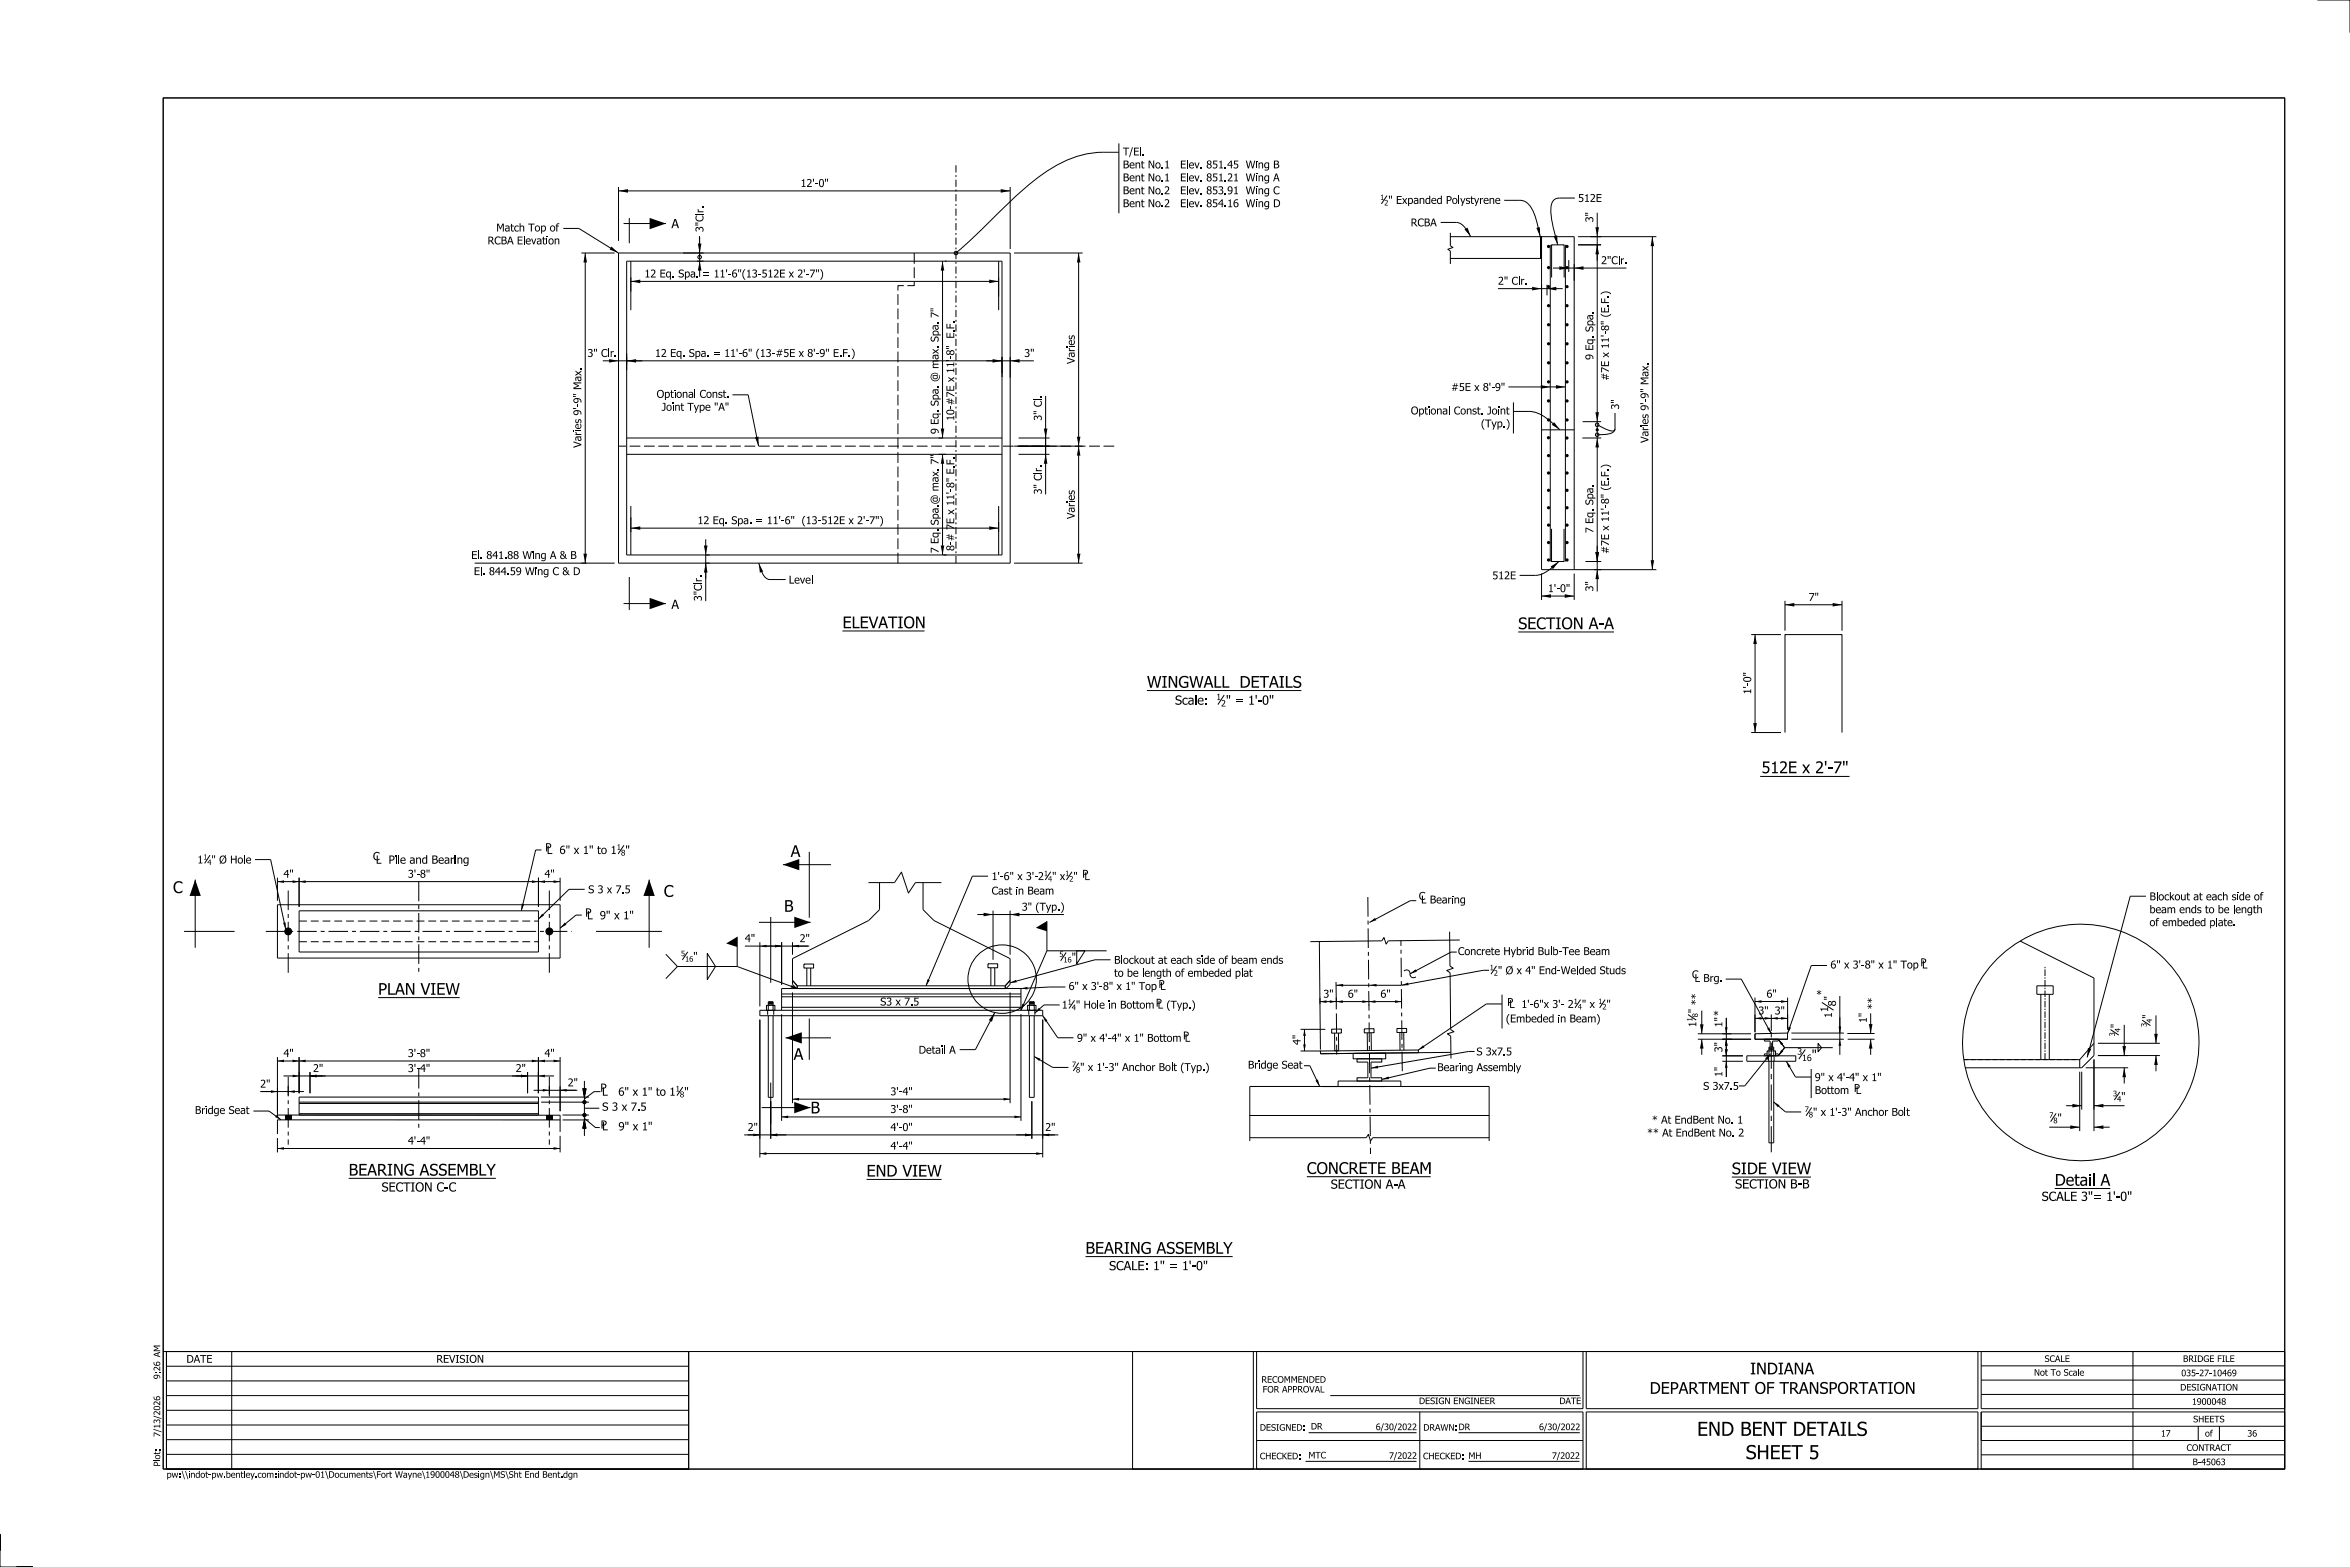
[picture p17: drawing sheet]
<svg xmlns="http://www.w3.org/2000/svg" width="914mm" height="610mm" viewBox="0 0 914 610" stroke-linecap="round" stroke-linejoin="round" font-family="sans-serif">
<defs><g id="words">
<g font-size="5.5">
<text x="660.4" y="558.6">END BENT DETAILS</text>
<text x="679.3" y="567.7">SHEET 5</text>
</g>
<g font-size="4.6">
<text x="327.8" y="244.4">ELEVATION</text>
<text x="590.7" y="244.8">SECTION A-A</text>
<text x="446.3" y="267.6">WINGWALL DETAILS</text>
<text x="685.4" y="300.8">512E x 2'-7&quot;</text>
<text x="307.6" y="333.4">A</text>
<text x="67.3" y="347.4">C</text>
<text x="258.3" y="348.9">C</text>
<text x="305.1" y="354.7">B</text>
<text x="147.1" y="387">PLAN VIEW</text>
<text x="308.8" y="412.3">A</text>
<text x="315.4" y="433.2">B</text>
<text x="135.7" y="457.3">BEARING ASSEMBLY</text>
<text x="337.2" y="457.7">END VIEW</text>
<text x="508.5" y="456.7">CONCRETE BEAM</text>
<text x="673.9" y="456.8">SIDE VIEW</text>
<text x="799.5" y="461.3">Detail A</text>
<text x="422.4" y="487.8">BEARING ASSEMBLY</text>
<text x="681" y="534.7">INDIANA</text>
<text x="641.9" y="542.2">DEPARTMENT OF TRANSPORTATION</text>
</g>
<g font-size="3.6">
<text x="261.3" y="88.8">A</text>
<text x="261.3" y="236.9">A</text>
<text x="457.2" y="274.1">Scale:</text>
<text x="477" y="274.1">&quot; = 1'-0&quot;</text>
<text x="148.4" y="463.5">SECTION C-C</text>
<text x="517.8" y="462.4">SECTION A-A</text>
<text x="675.1" y="462.3">SECTION B-B</text>
<text x="794.4" y="467.2">SCALE 3&quot;= 1'-0&quot;</text>
<text x="431.5" y="494.2">SCALE: 1&quot; = 1'-0&quot;</text>
</g>
<g font-size="3.2">
<text x="145.1" y="334.7">C</text>
<text x="212.1" y="331.2">P</text>
<text x="212.6" y="332.2">L</text>
<text x="218.1" y="332.2">6&quot; x 1&quot; to 1</text>
<text x="146.1" y="336">L</text>
<text x="151.4" y="336">Pile and Bearing</text>
<text x="227.7" y="356.6">P</text>
<text x="228.3" y="357.6">L</text>
<text x="233.9" y="357.6">9&quot; x 1&quot;</text>
<text x="233.6" y="424.7">P</text>
<text x="234.3" y="426.3">L</text>
<text x="241" y="426.3">6&quot; x 1&quot; to 1</text>
<text x="234.3" y="432.1">S 3 x 7.5</text>
<text x="233.7" y="439.1">P</text>
<text x="234.3" y="439.7">L</text>
<text x="241.2" y="439.7">9&quot; x 1&quot;</text>
</g>
<g font-size="3">
<text x="436.9" y="65.5">Bent No.1</text>
<text x="436.9" y="60.5">T/El.</text>
<text x="458.9" y="65.5">Elev. 851.45</text>
<text x="484.2" y="65.5">Wing B</text>
<text x="436.9" y="70.5">Bent No.1</text>
<text x="458.8" y="70.5">Elev. 851.21</text>
<text x="484" y="70.5">Wing A</text>
<text x="311.5" y="72.7">12'-0&quot;</text>
<text x="436.9" y="75.6">Bent No.2</text>
<text x="458.9" y="75.6">Elev. 853.91</text>
<text x="484.2" y="75.6">Wing C</text>
<text x="273.7" y="82.8" transform="rotate(-90 273.7 82.8)">r</text>
<text x="436.9" y="80.6">Bent No.2</text>
<text x="458.8" y="80.6">Elev. 854.16</text>
<text x="484" y="80.6">Wing D</text>
<text x="540.2" y="79.3">&quot; Expanded Polystyrene</text>
<text x="614.1" y="78.6">512E</text>
<text x="548.9" y="88.1">RCBA</text>
<text x="189.7" y="95.1">RCBA Elevation</text>
<text x="193.1" y="90">Match Top of</text>
<text x="250.8" y="107.9">12 Eq. Spa. = 11'-6&quot;(13-512E x 2'-7&quot;)</text>
<text x="623" y="102.8">2&quot;Clr.</text>
<text x="582.9" y="110.8">2&quot; Clr.</text>
<text x="626.1" y="118.2" transform="rotate(-90 626.1 118.2)">F)</text>
<text x="371.3" y="128.1" transform="rotate(-90 371.3 128.1)">F</text>
<text x="626.1" y="130.2" transform="rotate(-90 626.1 130.2)">-</text>
<text x="418.2" y="135.4" transform="rotate(-90 418.2 135.4)">is</text>
<text x="228.6" y="138.9">3&quot; Clr.</text>
<text x="254.9" y="138.9">12 Eq. Spa. = 11'-6&quot; (13-#5E x 8'-9&quot; E.F.)</text>
<text x="365.2" y="140" transform="rotate(-90 365.2 140)">ax.Spa.7&quot;</text>
<text x="371.3" y="139.8" transform="rotate(-90 371.3 139.8)">-</text>
<text x="418.2" y="141.6" transform="rotate(-90 418.2 141.6)">Vare</text>
<text x="620" y="140" transform="rotate(-90 620 140)">9 Eq.Spa.</text>
<text x="226.2" y="148.4" transform="rotate(-90 226.2 148.4)">ax.</text>
<text x="626.1" y="148.1" transform="rotate(-90 626.1 148.1)">#7E x11'8&quot;(</text>
<text x="255.5" y="154.8">Optional Const.</text>
<text x="405.3" y="154.9" transform="rotate(-90 405.3 154.9)">.</text>
<text x="564.6" y="152.1">#5E x 8'-9&quot;</text>
<text x="226.2" y="158.5" transform="rotate(-90 226.2 158.5)">-</text>
<text x="257.4" y="159.8">Joint Type &quot;A&quot;</text>
<text x="371.3" y="157.7" transform="rotate(-90 371.3 157.7)">#7E x11'8&quot; E..</text>
<text x="549" y="161.2">Optional Const. Joint</text>
<text x="641.4" y="156.6" transform="rotate(-90 641.4 156.6)">-</text>
<text x="226.2" y="168" transform="rotate(-90 226.2 168)">is9'9&quot;M</text>
<text x="226.2" y="167" transform="rotate(-90 226.2 167)">e</text>
<text x="371.3" y="163.8" transform="rotate(-90 371.3 163.8)">10-</text>
<text x="576.3" y="166.3">(Typ.)</text>
<text x="641.4" y="166.1" transform="rotate(-90 641.4 166.1)">is9'9&quot;Max.</text>
<text x="365.2" y="168.9" transform="rotate(-90 365.2 168.9)">9 Eq.Spa.@ m</text>
<text x="641.4" y="172.3" transform="rotate(-90 641.4 172.3)">Vare</text>
<text x="226.2" y="174.2" transform="rotate(-90 226.2 174.2)">Var</text>
<text x="371.3" y="181" transform="rotate(-90 371.3 181)">F</text>
<text x="405.3" y="183.6" transform="rotate(-90 405.3 183.6)">r</text>
<text x="626.1" y="185.6" transform="rotate(-90 626.1 185.6)">F)</text>
<text x="371.3" y="191.4" transform="rotate(-90 371.3 191.4)">-</text>
<text x="365.2" y="196.3" transform="rotate(-90 365.2 196.3)">@ max.7&quot;</text>
<text x="418.2" y="195.7" transform="rotate(-90 418.2 195.7)">is</text>
<text x="626.1" y="197.6" transform="rotate(-90 626.1 197.6)">-</text>
<text x="271.4" y="203.9">12 Eq. Spa. = 11'-6&quot;</text>
<text x="312" y="203.9">(13-512E x 2'-7&quot;)</text>
<text x="418.2" y="201.9" transform="rotate(-90 418.2 201.9)">Vare</text>
<text x="620" y="207.4" transform="rotate(-90 620 207.4)">7 Eq.Spa.</text>
<text x="365.2" y="215.2" transform="rotate(-90 365.2 215.2)">7 Eq.Spa.</text>
<text x="371.3" y="214.3" transform="rotate(-90 371.3 214.3)">8-</text>
<text x="371.3" y="210.5" transform="rotate(-90 371.3 210.5)"># 7E x11'8&quot;E..</text>
<text x="626.1" y="215.5" transform="rotate(-90 626.1 215.5)">#7E x11'8&quot;(</text>
<text x="183.4" y="217.5">El. 841.88 Wing A &amp; B</text>
<text x="184.4" y="223.7">El. 844.59 Wing C &amp; D</text>
<text x="273.1" y="226.4" transform="rotate(-90 273.1 226.4)">r</text>
<text x="306.9" y="227">Level</text>
<text x="580.7" y="225.4">512E</text>
<text x="602.3" y="230.4">1'-0&quot;</text>
<text x="681.4" y="267" transform="rotate(-90 681.4 267)">- &quot;</text>
<text x="76.8" y="335.9">1</text>
<text x="82.3" y="335.9">&quot; Ø Hole</text>
<text x="110.3" y="341.5">4&quot;</text>
<text x="158.7" y="341.5">3'-8&quot;</text>
<text x="211.9" y="341.5">4&quot;</text>
<text x="421.1" y="341.4">P</text>
<text x="228.9" y="347.5">S 3 x 7.5</text>
<text x="385.8" y="342.4">1'-6&quot; x 3'-2</text>
<text x="422" y="342.4">L</text>
<text x="385.8" y="348">Cast in Beam</text>
<text x="552.1" y="350.1">C</text>
<text x="552.8" y="351.5">L Bearing</text>
<text x="836.4" y="350.2">Blockout at each side of</text>
<text x="397.6" y="354.3">3&quot; (Typ.)</text>
<text x="836.4" y="355.3">beam ends to be length</text>
<text x="836.4" y="360.3">of embeded plate.</text>
<text x="289.8" y="366.5">4&quot;</text>
<text x="567.3" y="371.5">Concrete Hybrid Bulb-Tee Beam</text>
<text x="433.5" y="374.9">Blockout at each side of beam ends</text>
<text x="712.2" y="376.8">6&quot; x 3'-8&quot; x 1&quot; Top L</text>
<text x="747.3" y="375.9">P</text>
<text x="433.5" y="380">to be length of embeded plat</text>
<text x="582.8" y="379">&quot; Ø x 4&quot; End-Welded Studs</text>
<text x="658.3" y="380.6">C</text>
<text x="659.4" y="382">L Brg.</text>
<text x="415.8" y="385.1">6&quot; x 3'-8&quot; x 1&quot; Top L</text>
<text x="450.8" y="384.3">P</text>
<text x="524.4" y="388.1">6&quot;</text>
<text x="537.1" y="388.1">6&quot;</text>
<text x="687.4" y="388.1">6&quot;</text>
<text x="342.5" y="391.2">S3 x 7.5</text>
<text x="413.2" y="392.4">1</text>
<text x="418.6" y="392.4">&quot; Hole in Bottom L (Typ.)</text>
<text x="449.8" y="391.6">P</text>
<text x="586.5" y="391.3">P</text>
<text x="587.1" y="392.1">L</text>
<text x="592.3" y="392.1">1'-6&quot;x 3'- 2</text>
<text x="711.3" y="393.8" transform="rotate(-90 711.3 393.8)">1</text>
<text x="714.4" y="391.5" transform="rotate(-90 714.4 391.5)">8</text>
<text x="586" y="397.7">(Embeded in Beam)</text>
<text x="660" y="399.6" transform="rotate(-90 660 399.6)">1</text>
<text x="666.5" y="396.4">*</text>
<text x="712.9" y="396" transform="rotate(-90 712.9 396)">1</text>
<text x="419.1" y="405.3">9&quot; x 4'-4&quot; x 1&quot; Bottom L</text>
<text x="460.3" y="404.3">P</text>
<text x="506.1" y="406.5" transform="rotate(-90 506.1 406.5)">4&quot;</text>
<text x="110.3" y="411.2">4&quot;</text>
<text x="158.7" y="411.2">3'-8&quot;</text>
<text x="211.9" y="411.2">4&quot;</text>
<text x="357.5" y="409.9">Detail A</text>
<text x="574.5" y="410.6">S 3x7.5</text>
<text x="158.7" y="417.1">3'-4&quot;</text>
<text x="420.3" y="416.6">&quot; x 1'-3&quot; Anchor Bolt (Typ.)</text>
<text x="485.6" y="415.7">Bridge Seat</text>
<text x="559.3" y="416.7">Bearing Assembly</text>
<text x="662.7" y="424">S 3x7.5</text>
<text x="706.1" y="425.6">Bottom</text>
<text x="706.1" y="420.6">9&quot; x 4'-4&quot; x 1&quot;</text>
<text x="721.4" y="424.8">P</text>
<text x="722.3" y="425.6">L</text>
<text x="346.5" y="426.1">3'-4&quot;</text>
<text x="75.8" y="433.4">Bridge Seat</text>
<text x="346.5" y="433">3'-8&quot;</text>
<text x="642.6" y="437.1">* At EndBent No. 1</text>
<text x="705.4" y="434.1">&quot; x 1'-3&quot; Anchor Bolt</text>
<text x="346.5" y="440">4'-0&quot;</text>
<text x="640.9" y="442.1">** At EndBent No. 2</text>
<text x="158.7" y="445.3">4'-4&quot;</text>
<text x="346.5" y="447.3">4'-4&quot;</text>
<text x="72.5" y="530.1">DATE</text>
<text x="169.8" y="530.1">REVISION</text>
</g>
<g font-size="2.5">
<text x="473.3" y="272.4">1</text>
<text x="475.1" y="274.9">2</text>
<text x="699.3" y="410.3">3</text>
<text x="701.2" y="412.8">16</text>
<text x="62.3" y="533.4" transform="rotate(-90 62.3 533.4)">2</text>
<text x="795.6" y="529.8">SCALE</text>
<text x="849.4" y="529.8">BRIDGE FILE</text>
<text x="62.3" y="536.5" transform="rotate(-90 62.3 536.5)">9: 6 AM</text>
<text x="490.8" y="537.9">RECOMMENDED</text>
<text x="791.4" y="535.2">Not To Scale</text>
<text x="848.7" y="535.4">035-27-10469</text>
<text x="491.3" y="541.7">FOR APPROVAL</text>
<text x="848.3" y="540.9">DESIGNATION</text>
<text x="62.3" y="550.6" transform="rotate(-90 62.3 550.6)">2</text>
<text x="552.1" y="546.2">DESIGN ENGINEER</text>
<text x="606.8" y="546.2">DATE</text>
<text x="852.9" y="546.5">1900048</text>
<text x="62.3" y="555.8" transform="rotate(-90 62.3 555.8)">1</text>
<text x="490.2" y="556.6">DESIGNED: DR</text>
<text x="535.3" y="556.4">6/30/2022</text>
<text x="553.8" y="556.6">DRAWN:DR</text>
<text x="598.9" y="556.4">6/30/2022</text>
<text x="853.4" y="553.3">SHEETS</text>
<text x="62.3" y="559" transform="rotate(-90 62.3 559)">7/ 3/ 026</text>
<text x="840.8" y="558.9">17</text>
<text x="858" y="558.9">of</text>
<text x="874.5" y="558.9">36</text>
<text x="62.3" y="567.8" transform="rotate(-90 62.3 567.8)">o :</text>
<text x="490.2" y="567.7">CHECKED: MTC</text>
<text x="540.5" y="567.6">7/2022</text>
<text x="553.7" y="567.7">CHECKED:MH</text>
<text x="603.9" y="567.6">7/2022</text>
<text x="850.8" y="564.4">CONTRACT</text>
<text x="853.1" y="570">B-45063</text>
<text x="62.3" y="570.5" transform="rotate(-90 62.3 570.5)">Plt</text>
<text x="64.8" y="574.9">pw:\\indot-pw.bentley.com:indot-pw-01\Documents\Fort Wayne\1900048\Design\MS\Sht End Bent.dgn</text>
</g>
<g font-size="2.2">
<text x="240" y="330.6">1</text>
<text x="241.6" y="332.9">8</text>
<text x="262.9" y="424.7">1</text>
<text x="264.5" y="426.9">8</text>
</g>
<g font-size="2.1">
<text x="537" y="77.8">1</text>
<text x="538.6" y="79.9">2</text>
<text x="79.1" y="334.4">1</text>
<text x="80.7" y="336.5">4</text>
<text x="406.2" y="340.8">1</text>
<text x="414.4" y="340.8">1</text>
<text x="407.8" y="343">4</text>
<text x="265" y="372">5</text>
<text x="266.6" y="374.1">16</text>
<text x="412.2" y="372.3">5</text>
<text x="413.8" y="374.4">16</text>
<text x="579.6" y="377.5">1</text>
<text x="415.4" y="390.8">1</text>
<text x="417" y="393">4</text>
<text x="612.3" y="390.6">1</text>
<text x="613.9" y="392.7">4</text>
<text x="621.9" y="390.6">1</text>
<text x="660.6" y="395.8" transform="rotate(-90 660.6 395.8)">8</text>
<text x="658.5" y="397.4" transform="rotate(-90 658.5 397.4)">1</text>
<text x="825" y="401.6" transform="rotate(-90 825 401.6)">4</text>
<text x="837.4" y="397.9" transform="rotate(-90 837.4 397.9)">4</text>
<text x="822.9" y="403.2" transform="rotate(-90 822.9 403.2)">3</text>
<text x="417.1" y="415.1">7</text>
<text x="418.7" y="417.3">8</text>
<text x="823.8" y="428.6">4</text>
<text x="702.2" y="432.6">7</text>
<text x="797.4" y="434.8">7</text>
<text x="799" y="437">8</text>
</g>
</g></defs>
<g fill="none" stroke="#000" stroke-width=".39">
<path d="M901.7 0h12.7v12.7M63.5 38.1h825.5v533.4h-825.5zM435.4 59.2a43 43 0 0 0-32.1 10.3 431.9 431.9 0 0 0-26.9 25.1l-4.4 3.8M435.4 55.8v27.2M443.8 57.3v3.2M240.7 72.7v21M240.7 74.3h152.4M393.1 72.7v24.2M462 62.3v3.2M462 67.3v3.3M462 72.4v3.2M462 77.4v3.2"/>
<path d="M539.7 76.1l-2.2 3.2M567.7 76.1v3.2M585.3 77.9h6.1a6.3 6.3 0 0 1 5.5 5.1l2.4 9.1M612.8 77h-6.1a3.5 3.5 0 0 0-3.3 4.3 58 58 0 0 0 2.7 13.9M204 91.9v3.2M219.2 88.9h6l15.5 9.5M226.2 98.4h12.9M227.7 98.4v120.7M240.7 98.4h152.4v120.7h-152.4zM242.6 87h16.5M244.9 84.8v9.8M270.5 83.3h3.2"/>
<path d="M272.2 91.8v8.2M272.2 92.3v15.4M394.6 98.4h26.7M419.7 98.4v120.7M560.6 86.5h6.1a7.5 7.5 0 0 1 5.1 4.8l.5 .8M564.3 90.6v5l1.1 .7-2 .7 .9 .6v5.1M564.3 92.1h48.2v129.5M599.3 92.1h.5zM599.8 92.1v129.5h44.7M603.2 95.2v123.2M609.1 95.2v123.2M614 92.1h30.5"/>
<path d="M614 95.2h9M621.5 82.8v147.3M630 99.6v3.2M642.9 92.1v129.5M243.8 101.6h146.1v114.3h-146.1zM245.5 101.6v19M245.5 109.5h143.1M366.7 101.6v68.8M388.6 101.6v19M564.3 100.5h35.5M582.9 112.3h25.1M591.1 107.6v3.2"/>
<path d="M601.9 110.8v4.1M603.7 107.9v-12.7h4.9v12.7M604.3 104.3h28.5M610.4 101.2v4.6M236.9 135.7v3.2M234.6 140.4h167.7M270.4 151.6v3.2M285 153.6h6.1l4.1 20M402.2 155.4h3.1M406.9 154v38.3M563.9 158v3.2M587 150.5h22.1"/>
<path d="M588.9 156.5v12.1M243.8 170.4h146.1M243.8 176.7h146.1M366.7 176.7v39.2M394.6 173.6h26.7M396.3 170.4h12.1M396.3 176.7h12.1M588.9 160.1h6.1a16.4 16.4 0 0 1 10.2 5.5l1.8 1.6M599.8 167.2h12.7M615.7 170.4h7.3M615.8 164h7.2M621.5 165.2a13.5 13.5 0 0 0 6.4 2.4l.5-.8"/>
<path d="M628.4 166.8a3.1 3.1 0 0 1-3.4 2.2l-3.5 .1M628.4 160.7v6.1M245.5 196.8v19.1M388.6 196.8v19.1M402.2 184.1h3.1M184.7 219.1h54.4M186.2 214.3v3.2M245.5 205.5h143.1M274.6 209.8v24.1M295.2 219.1a11.5 11.5 0 0 0 3 5.9l1.4 .5h6.1M394.6 219.1h26.7M603.7 205.7v12.7h4.9v-12.7"/>
<path d="M606.5 218.4a17.6 17.6 0 0 1-8.2 5.4h-7M617 218.4h6M187.2 220.6v3.1M242.6 234.8h16.5M244.9 224.5v12.8M269.9 226.9h3.2M316 223.8v3.2M599.8 223.1v10.3M599.8 231.9h12.7M612.5 223.1v10.3M694.5 233.8v11.6M694.5 235.3h22.2"/>
<path d="M716.7 233.8v11.6M327.8 245.5h31.9M590.7 245.9h37.3M681.4 246.9h11.6M682.9 246.9v38.1M446.3 268.6h60.1M476.4 270.4l-2.5 3.7M681.4 285h11.6M694.5 285v-38.1h22.2v38.1M684.9 302h34.8M81.7 332.7l-2.1 3.2M99.2 334.4h6.1l5.9 27"/>
<path d="M155.1 332.7v3.3M210.7 330.7h-2.3l-5.6 23.6M242.8 328.8l-2.3 3.4M304.7 336.4h18.7M314.9 331.4v25.6M408.8 339.1l-2.1 3.2M417.1 339.1l-2.1 3.2M76 342.2v26.5M107.9 343h110M107.9 352h110v20.7h-110zM107.9 341.5v8.9M112.1 346.4v7.6"/>
<path d="M112.1 355.6v1.5M112.1 358.6v7.6M116.4 354.3v16h93.1v-16h-93.1M116.4 358.3h3M116.4 341.5v11.3M120.9 358.3h3.1M125.5 358.3h3.1M130.1 358.3h3M134.7 358.3h3M139.2 358.3h3.1M143.8 358.3h3.1M148.4 358.3h3"/>
<path d="M153 358.3h3M157.5 358.3h3.1M162.1 358.3h3M162.9 343v7.6M162.9 352.1v1.6M162.9 355.2v7.6M166.7 358.3h3M171.2 358.3h3.1M175.8 358.3h3.1M180.4 358.3h3M185 358.3h3M189.5 358.3h3.1"/>
<path d="M194.1 358.3h3M198.7 358.3h3M203.2 358.3h3.1M207.8 358.3h1.7M209.5 341.5v11.3M213.7 346.4v7.6M213.7 355.6v1.5M213.7 358.6v7.6M217.9 341.5v8.9M226.4 356h-2.3l-6.2 5.1M227.5 346h-6.1l-11.9 11.6M252.6 342.2v26.5"/>
<path d="M295.3 358.8h20.1M299.9 356.7v25.6M337.9 343.4h10.2l2.7-4.1 2.7 8.1 2.7-4h10.1M342.2 343.4v10.5l-4.2 4.2-29.6 14.8v10.1l1.6 1.6M359.2 343.4v10.5l4.2 4.2 29.6 14.8v10.1l-1.6 1.6M380.3 355.8h33.7M384.5 340.9h-6.1l-18.1 42.6M386.4 354.3v19.1M393 354.3v17.1M407.4 358.4v11.5M532.2 349l.1 7.6M532.3 358.1v1.6"/>
<path d="M551.1 350.4h-2.3l-15.9 8.4M835 348.7h-6.1l-16.8 62.6M839.3 347.1v3.1M862.5 357.1v3.2M869.3 352.1v3.1M71.6 362.3h19.7M103.4 362.3h7.7M112.1 367.8v1.5M112.1 370.8v7.6M112.6 362.3h1.5M115.6 362.3h7.7M116.4 366.4h3"/>
<path d="M120.9 366.4h3.1M124.8 362.3h1.5M125.5 366.4h3.1M127.8 362.3h7.6M130.1 366.4h3M134.7 366.4h3M136.9 362.3h1.6M139.2 366.4h3.1M140 362.3h7.6M143.8 366.4h3.1M148.4 366.4h3M149.2 362.3h1.5"/>
<path d="M152.2 362.3h7.6M153 366.4h3M157.5 366.4h3.1M161.4 362.3h1.5M162.1 366.4h3M162.9 364.3v1.5M162.9 367.3v7.7M162.9 376.5v1.5M164.4 362.3h7.6M166.7 366.4h3M171.2 366.4h3.1M173.5 362.3h1.5"/>
<path d="M175.8 366.4h3.1M176.6 362.3h7.6M180.4 366.4h3M185 366.4h3M185.7 362.3h1.6M188.8 362.3h7.6M189.5 366.4h3.1M194.1 366.4h3M197.9 362.3h1.6M198.7 366.4h3M201 362.3h7.6M203.2 366.4h3.1"/>
<path d="M207.8 366.4h1.7M210.1 362.3h1.5M213.1 362.3h7.7M213.7 367.8v1.5M213.7 370.8v7.6M222.3 362.3h.2M232 362.3h25.6M259.1 371.2l4.5 4.8-4.5 4.7M263.6 376h23.2M267.6 370.3l-2.1 3.2M275.2 370.9l3.2 5.1h-3.2zM286.8 364.5v11.5"/>
<path d="M286.8 376l23.4 8.6M289.8 368.1h25.1M295.7 366.5v25M304.1 366.5v16.5M308.4 366.5v4.9M312.8 375h3.8v1.6h-3.8zM313.9 376.6v6.9M315.5 376.6v6.9M384.4 374.9h3.8v1.6h-3.8zM385.6 376.5v7M387.1 376.5v7M407.4 369.9h23.2"/>
<path d="M407.4 369.9l-10.1 23.1v-8.4M414.8 370.6l-2.1 3.2M419 369.9h3.2l-3.2 5.1zM432.1 373.4h-6.1l-33 8.9M436.5 371.8v3.1M444.8 376.8v3.2M483.3 376.8v3.2M513.4 366.1l.4 42.2M532.3 361.2l.1 7.6M532.4 370.3v1.5M532.5 373.4l.1 7.6M540.2 366l-.8 1.3-.9-2.6-.8 1.3-27.8 .3"/>
<path d="M545.1 365.9v2.1M545.1 369.5v1.5M545.2 372.5l.1 7.7M546.3 377.8a1.35 1.35 0 0 1 1.6-.4 1.35 1.35 0 0 1 .7 1.4M548.6 378.8a1.35 1.35 0 0 0 .8 1.4 1.35 1.35 0 0 0 1.5-.2M564.1 362.4l.1 13.4 1.3 .9-2.6 .8 1.3 .9 .2 22.1 1.3 .9-2.5 .8 1.3 .8 .1 8.8M566.8 370.4h-2.2l-16 8.4M568 365.7l-27.8 .3M579.4 377.5h-2.3l-31.8 5.8M582.3 375.7l-2.1 3.3M603.6 368.4v3.1M710.9 375.6h-6.1l-9.2 26.4"/>
<path d="M786 366.1l28.8 14.4v30.1l-4.8 4.8h-45.3M795.7 376.2v.5M795.7 377.2v2.5M147.1 388.1h31.8M295.7 393h110v2.1h-110zM295.7 396.7v53.6M298.2 391.1h3.3v1.9h-3.3zM298.9 393v-3.3h1.9v3.3M298.9 395.1v31.8h1.9v-31.8M298.9 390h1.9M298.9 390.3h1.9M298.9 390.7h1.9"/>
<path d="M304.1 386.7h93.2M304.1 394.5v41.5M304.1 387.8h93.2M304.1 391.9h93.2M308.4 386.1v43.1M308.4 381.4l1.8 2.1h81l1.8-2.1M314.9 396.2v16.1M387.1 393.9l-7.6 14.4h-6.1M393 386.1v43.1M397.3 384.6h-93.2v8.4M397.3 394.5v41.5M399.8 391.1h3.3v1.9h-3.3z"/>
<path d="M400.5 395.1v31.8h1.9v-31.8M400.5 393v-3.3h1.9v3.3M400.5 390h1.9M400.5 390.3h1.9M400.5 390.7h1.9M405.7 396.7v53.6M405.7 395.1l5.9 8.6h6.1M412.3 390.9h-6.1l-3.5 3.2M414.5 384h-6.1l-11.1 .6M418.1 389.1l-2.1 3.2M427.2 389.2v3.2M513.6 389.6h31.8"/>
<path d="M513.6 388.1v2.5M519.9 382l.1 7.6M519.9 383.3h25.4M520 388.1v4.6M520 394.2l.1 7.6M532.6 385.6l.1 7.6M532.6 382.5v1.5M532.7 390.7v.5M532.7 394.7v1.5M532.7 397.8l.1 7.6M545.3 381.7v1.5M545.3 384.7l.1 7.7"/>
<path d="M545.4 388.1v2.6M545.4 393.9v1.5M545.4 396.9l.1 7.6M584.4 390.6h-6.1l-26.4 17.9M584.4 386.9v13.2M615 388.9l-2.2 3.2M624.6 388.9l-2.2 3.2M656.8 394.7l3.2 2.1M662.2 393.2v9M671.5 380.9h6l11.7 21.3M671.7 395.9v23.1M682.9 388.1v13.5"/>
<path d="M682.9 396.2h12.7M682.9 389.6h12.7M689.2 394.7v6.4M695.6 388.1v12.4M708.9 390l4.6 3M715.9 387.5v22.9M727.9 394.2v7.9M792.6 383.5h6.3v3.3h-6.3zM794.1 386.8v25.4M795.7 380.2v.5M795.7 381.2v2.6M795.7 384.3v.5"/>
<path d="M795.7 385.3v2.5M795.7 388.3v.6M795.7 389.4v2.5M795.7 392.4v.5M795.7 393.4v2.6M795.7 396.5v.5M795.7 397.5v2.5M797.4 386.8v25.4M826.6 398.7v11.9M833.5 396.9l3.3 2.1M838.9 395v10.9M107.9 412.7h110"/>
<path d="M107.9 411.2v23.1M110.3 418.6h105.3M112.1 418.9v7.6M116.4 411.2v14.1M116.4 417.1v8.2M120.6 417.1v8.2M162.9 415.9v7.6M205.3 417.1v8.2M209.5 411.2v14.1M213.7 418.9v7.6M217.9 411.2v21.1M305.6 403.8h17.8"/>
<path d="M367.6 406.7v3.2M402.4 411l7.2 4.3h6.1M419.7 413.4l-2.1 3.2M456.1 413.5v3.1M506.1 408.9h7.9M506.1 400.4h9.6M507.4 414.6h2.3l3.8 8.1M507.6 400.4v8.5M513.8 408.9l38.1-.4v1l-38.1 .4zM518.2 400.4l3.7-.1v1.6h-3.7zM519.3 401.9l.1 6.9M520.1 403.4v1.5"/>
<path d="M520.1 406.4v3.9M520.8 401.9l.1 6.9h-1.5M526.5 409.8l12.7-.1v2.2h-12.7zM528 411.9h9.7v1.3h-4.2v6.1h4.2v1.2h-9.7v-1.2h4.2v-6.1h-4.2zM530.9 400.3l3.7-.1 .1 1.5-3.8 .1zM532 401.8l.1 6.9M532.8 406.9v1.5M532.9 409.9v7.6M532.9 419.1l.1 1.5M533.5 401.8l.1 6.9M543.6 400.1h3.7v1.5l-3.7 .1zM544.7 401.6l.1 7"/>
<path d="M545.5 409.1l.1 7.6M545.5 406.1v1.5M546.2 401.6l.1 7M558.7 415.5h-2.3l-18.7 4.4M564.6 409.4l-50.8 .5M573.8 409h-2.3l-38 6.5M589.3 413.5v3.2M660.6 404.3h20.8M660.6 402.2h20.8M662.2 404.3v6.1M670.2 410.7h8M670.2 412.9h8"/>
<path d="M679.7 410.7h19v2.2h-19zM682.9 402.2l12.6-.3v2.4h-12.6zM682.9 402.2v2.1h12.7M686.5 404.3v.7h2.3v2.4M687.6 410h-1.1v.7M687.6 408.8h3.3v1.9h-3.3zM688.3 410.7v-3.3h1.9v3.3M688.3 412.9v31.7h1.9v-31.7M688.3 407.7h1.9M688.3 408h1.9M688.3 408.4h1.9M688.9 409.9l-10 12.6h-2.3"/>
<path d="M689.2 401.6v2M689.2 405.6v10.2M689.2 417.8v2M690.9 410h1v.7M691.9 404.3l2.5 3.3-2.5 3.1M691.9 404.3v.7h-2.2v2.4M691.9 404.3l2.5 3.3M694.4 407.6h18.7M694.4 407.6l-2.5 3.1M695 412.9l3.6 6.1h6.1M697.1 404.3h20.3M697.1 401.9h20.3"/>
<path d="M702.5 408.3l-2.6 3.7M704.7 415.9v11.3M707.4 405.9l1.4 1.7-1.4 1.6zM718.8 402.1h10.6M719 404.3h10.4M727.9 404.3v6.1M764.2 412.2h45M795.7 400.5v.5M795.7 401.6v2.5M795.7 404.6v.5M795.7 405.6v2.6M795.7 408.7v.5"/>
<path d="M795.7 409.7v2.5M809.2 412.2v3.2M809.2 416.9v23.1M810 416.9v14.8M811.6 415.4h16.5M814.8 405.9l-5.6 6.3M814.8 412.2v27.8M816.3 405.9h24.1M816.3 410.6h24.1M821.2 400.5l3.2 2.2M826.6 415.4v6.1M838.9 410.6v6.1"/>
<path d="M98.6 432.2h6.1l4.7 3.4M101.2 424.6h17.1M107.9 433.8h110v6.5M112.1 428v1.5M112.1 431.1v7.6M116.4 426.8h93.1v7h-93.1zM116.4 428.8h93.1M116.4 429.3h93.1M116.4 433.2h93.1M162.9 425v1.5M162.9 428v7.6M162.9 437.2v1.5"/>
<path d="M207.6 424.1h17M210.5 426.8h18.7M210.6 428.8h18.6M213.7 428v1.5M213.7 431.1v7.6M217.9 435.7l-110-.1v5.6M218.9 435.7h10.3M218.9 433.8h10.3M226.8 423.4l1.3 .1-.7 3.3zM226.8 423.4l.6 3M226.9 423.4l.5 2.7 .5-2.6M227.2 439l.2-.7 .2 .7-.2-1.1-.2 1.1 .2-1.3 .2 1.3"/>
<path d="M227.2 423.4l.2 1.1 .2-1M227.3 423.4l.1 .6 .2-.5-.2 .7zM227.4 435.1l4.3 3.5h1.7M227.4 431.1h5.8M227.4 420.5v21.4M227.4 435.7l.6 3.3h-1.2zM227.4 436l-.6 3 .6-2.6 .5 2.6-.5-2.9M227.4 436.7l-.5 2.3M227.4 437.5l.4 1.5-.4-1.9-.4 1.9M227.4 438.5v.5M227.4 425.7l-.4-2.3 .4 2 .5-1.9-.5 2.3M227.4 425l-.2-1.6 .2 1.4 .4-1.3-.4 1.6"/>
<path d="M227.5 423.5l-.1 3.3M233.6 424.7h-2.5l-3.7 2.8M265.7 422.9l-2.3 3.3M296.4 430.9h19M299.9 421.1v21.9M304.1 434.5h93.2M308.4 427.6h84.6M401.5 428.4v14.6M486.3 434h93.1M520.7 422.7v-2.2h24.4v2.2M533 422.1l.1 7.7M533.1 431.3v1.5"/>
<path d="M533.1 434.3l.1 7.6M689.2 421.9v10.1M689.2 434.1v2M689.2 438.1v10.2M690.2 428.7l4.6 3.9h6.1M704.9 430.8l-2.1 3.3M741.2 430.9v3.2M797.4 438.5h11.8M800 433.1l-2.1 3.3M803.9 430.1h6.1M814.8 438.5h6.1M814.8 430.1h11.9"/>
<path d="M824.8 424.8l-2.1 3.2M107.9 442.7v5.6M107.9 446.8h110M112.1 440.2v1.5M112.1 443.3v2M135.7 458.4h57.2M213.7 440.2v1.5M213.7 443.3v2M217.9 441.9v6.4M289.6 441.5h122.2M295.7 448.8h110M337.2 458.8h29.2"/>
<path d="M486.3 442.6h45.3l.8-1.3 .9 2.6 .8-1.3h45.3M486.3 443.9v-21.2h93.1v21.2M508.5 457.8h48.2M533.2 443.5v1.5M533.3 446.5v2.4M673.9 457.9h30.8M799.5 462.4h21.6M422.4 488.8h57.2M63.5 525.8h825.5M64.8 525.8h203.2v45.7h-203.2zM64.8 531.5h203.2M64.8 537.2h203.2"/>
<path d="M90.2 525.8v45.7M440.7 525.8h47v45.7h-47zM488.9 525.8h127v22.2h-127zM617.2 525.8h152.4v22.2h-152.4zM770.9 536.9h118.1M770.9 531.4h118.1M770.9 525.8h118.1v22.2h-118.1zM808.7 532.5v2.7M829.9 525.8v22.2M64.8 542.9h203.2M64.8 554.4h203.2M64.8 548.6h203.2"/>
<path d="M488.9 549.3h127v22.2h-127zM509.2 557.4h42M517.6 542.9h97.1M552.4 549.3v22.2M567.5 557.4h47.2M617.2 549.3h152.4v22.2h-152.4zM770.9 549.3h118.1v22.2h-118.1zM770.9 549.3v11.1h118.1M770.9 542.5h118.1M770.9 554.8h118.1M829.9 549.3v22.2M855.3 554.8v5.6"/>
<path d="M863.6 554.8v5.6M59.7 568.2h2.6M64.8 565.8h203.2M64.8 560.1h203.2M95.2 572.2v2.7M488.9 560.4h127M508 568.5h43.2M571.4 568.5h43.2M770.9 566h118.1M0 603.2v-6.3v12.7h12.7h-6.4"/>
<circle cx="372" cy="98.4" r=".7"/>
<circle cx="272.2" cy="100" r=".69"/>
<circle cx="621.5" cy="165.3" r=".7"/>
<circle cx="621.5" cy="169.1" r=".7"/>
<circle cx="112.1" cy="362.3" r="1.34"/>
<circle cx="213.7" cy="362.3" r="1.33"/>
<circle cx="389.9" cy="380.9" r="13.3"/>
<circle cx="809.7" cy="405.6" r="46"/>
<circle cx="227.4" cy="433.8" r=".66"/>
<circle cx="227.4" cy="428.8" r=".66"/>
</g>
<path d="M355.7 98.4v12.7h-6.3v108M433.6 173.6h-192.9" fill="none" stroke="#000" stroke-width=".39" stroke-dasharray="4.2 1.4" stroke-linecap="butt"/>
<g fill="#000">
<path d="M240.7 74.3l3.6-.7v1.4zM389.4 73.6l3.7 .7-3.7 .7zM237.9 95.9l2.8 2.5-3.5-1.3zM252.8 84.8l6.3 2.2-6.3 2.2zM271.5 94.8h1.4l-.7 3.6zM569.8 89.3l1.2-.8 1.3 3.6zM597.8 88.7l1.4-.3 .1 3.7zM599.3 92.1h.5v8.4h-.5zM604.5 91.9l1.4-.4 .2 3.7zM621.5 95.3l.7 3.6h-1.4zM620.8 88.4h1.4l-.7 3.7zM642.9 92.1l.7 3.6h-1.3z"/>
<path d="M227.7 98.4l.7 3.7h-1.4zM245.5 109.5l3.6-.7v1.4zM272.2 101.6l.7 3.7h-1.4zM366.7 101.6l.7 3.7h-1.4zM384.9 108.8l3.7 .7-3.7 .7zM419.7 98.4l.7 3.7h-1.4zM596.2 111.6l3.6 .7-3.6 .7zM601.9 112.3l3.7-.7v1.4zM606.7 103.6l3.7 .7-3.7 .7zM612.5 104.3l3.7-.7v1.4zM237 139.7l3.7 .7-3.7 .7zM386.2 139.7l3.7 .7-3.7 .7z"/>
<path d="M243.8 140.4l3.7-.7v1.4zM393.1 140.4l3.6-.7v1.4zM599.5 149.8l3.7 .7-3.7 .7zM605.4 149.8l3.7 .7-3.7 .7zM293.8 170.1l1.3-.2 .1 3.7zM366 166.7h1.4l-.7 3.7zM406.2 166.7h1.4l-.7 3.7zM419.7 173.6l.7 3.6h-1.4zM419 169.9h1.4l-.7 3.7zM604.7 164.3l2.3 2.9-3.2-1.9zM621.5 170.4l.7 3.7h-1.4zM620.8 160.4h1.4l-.7 3.6z"/>
<path d="M366.7 176.7l.7 3.7h-1.4zM406.9 176.7l.7 3.7h-1.4zM227 215.4h1.4l-.7 3.7zM245.5 205.5l3.6-.7v1.3zM273.9 212.2h1.4l-.7 3.7zM366 212.2h1.4l-.7 3.7zM384.9 204.8l3.7 .7-3.7 .6zM419 215.4h1.4l-.7 3.7zM620.8 214.8h1.4l-.7 3.6zM642.3 217.9h1.3l-.7 3.7zM252.8 232.6l6.3 2.2-6.3 2.2zM274.6 219.1l.7 3.6h-1.4z"/>
<path d="M295.2 219.1l1.8 3.3-1.3 .4zM603.4 220.4l3.1-2-2.2 3zM599.8 231.9l3.7-.7v1.4zM608.9 231.2l3.6 .7-3.6 .7zM621.5 221.6l.7 3.7h-1.4zM694.5 235.3l3.7-.7v1.4zM713.1 234.6l3.6 .7-3.6 .7zM682.9 246.9l.7 3.6h-1.4zM682.2 281.3h1.4l-.7 3.7zM304.7 336.4l6.3-2.2v4.4zM76 342.2l2.1 6.3h-4.3zM108 343l2.5-.5v1z"/>
<path d="M110.1 359.1l1-.3 .1 2.6zM113.8 342.5l2.6 .5-2.6 .5zM116.4 343l2.5-.5v1zM203 351.5l1 .3-1.2 2.5zM207 342.5l2.5 .5-2.5 .5zM211 355.5l.7 .7-2.2 1.4zM209.5 343l2.6-.5v1zM215.4 342.5l2.5 .5-2.5 .5zM219.7 358.9l.7 .8-2.5 1.4zM252.6 342.2l2.2 6.3h-4.4zM309.1 356.6l6.3 2.2-6.3 2.2zM382.7 355.1l3.7 .7-3.7 .7z"/>
<path d="M393 355.8l3.7-.7v1.4zM532.9 358.8l2.1-1.7 .5 .9zM282.5 367l4.3-2.5v3.9zM295.7 368.1l2.5-.5v.9zM301.6 367.6l2.5 .5-2.5 .4zM308.4 368.1l2.5-.5v.9zM403 360.9l4.4-2.5v3.9zM548.6 378.8l2.2-1.7 .5 .9zM308 383.2l2.2 1.4-2.5-.4zM360.9 381l.9 .4-1.5 2.1zM387.1 393.9l-1.1 3.6-1.3-.7zM393 382.3l2.3-1.1 .3 1z"/>
<path d="M397.8 390.5l.9 .4-1.4 2.1zM397.3 384.6l2.5-.7v1zM404.2 392l.7 .8-2.2 1.3zM405.7 395.1l1.9 1.8-.9 .6zM513.6 389.6l2.5-.5v1.1zM517.4 389.1l2.6 .5-2.6 .6zM520 389.6l2.5-.5v1.1zM519.9 383.3l2.7-.5v1zM530.1 389.1l2.6 .5-2.6 .6zM532.7 389.6l2.5-.5v1.1zM532.9 383.3l2.7-.5v1zM542.8 389.1l2.6 .5-2.6 .6z"/>
<path d="M545.3 383.3l2.6-1 .2 1zM661.5 398.5h1.4l-.7 3.7zM671.2 399.6h1l-.5 2.6zM682.9 396.2l2.5-.5v1zM682.9 389.6l2.5-.5v1zM686.7 395.7l2.5 .5-2.5 .5zM687.6 400.2l.8-.5 .8 2.5zM689.2 396.2l2.6-.5v1zM693 395.7l2.6 .5-2.6 .5zM693 389.1l2.6 .5-2.6 .5zM695.9 399.5l1 .3-1.3 2.2zM715.4 399.3h1l-.5 2.6z"/>
<path d="M727.2 398.4h1.4l-.7 3.7zM108 412.8l2.5-.6v1zM113.8 412.2l2.6 .5-2.6 .5zM113.9 418.1l2.5 .5-2.5 .5zM116.4 412.8l2.5-.6v1zM120.6 418.6l2.6-.5v1zM202.7 418.1l2.6 .5-2.6 .5zM206.9 412.2l2.6 .5-2.6 .5zM209.5 418.6l2.5-.5v1zM209.5 412.8l2.6-.6v1zM215.4 412.2l2.5 .5-2.5 .5zM305.6 403.8l6.4-2.2v4.4z"/>
<path d="M402.4 411l2.4 .9-.4 .8zM507.6 400.4l.5 2.6h-1zM507.1 406.3h1l-.5 2.6zM511.8 420.4l1-.5 .7 2.8zM533.5 415.5l2.6-.9 .2 1zM537.7 419.9l2.5-1.1 .3 1zM551.9 408.5l1.8-1.9 .6 .9zM662.2 404.3l.7 3.6h-1.4zM671.7 404.3l.5 2.5h-1zM671.7 412.9l.5 2.5h-1zM671.2 408.2h1l-.5 2.5zM686.8 411.7l2.1-1.8-1.3 2.5z"/>
<path d="M691.9 404.3l2 1.7-.8 .6zM693.1 408.4l.8 .6-2 1.7zM695 412.9l1.8 1.9-.9 .5zM715.9 404.3l.5 2.5h-1zM727.9 404.3l.7 3.6h-1.4zM812.4 407.6l1.4 .4-1.7 3.3zM826.6 415.4l.7 3.7h-1.4zM825.9 407h1.4l-.7 3.6zM838.9 410.6l.7 3.7h-1.4zM838.2 402.2h1.4l-.7 3.7zM105.4 424.1l2.5 .5-2.5 .6zM107.6 433.7l1.8 1.9-2.4-1z"/>
<path d="M112.1 424.6l2.6-.5v1.1zM211.2 423.7l2.5 .4-2.5 .5zM217.9 424.1l2.6-.4v.9zM304.1 434.5l2.6-.5v1zM308.4 427.6l2.5-.5v1zM309 428.7l6.4 2.2-6.4 2.2zM390.5 427.1l2.5 .5-2.5 .5zM394.7 434l2.6 .5-2.6 .5zM690.2 428.7l2.2 1.3-.6 .7zM805.6 437.8l3.6 .7-3.6 .7zM806.4 429.4l3.6 .7-3.6 .7zM814.8 430.1l3.6-.7v1.4z"/>
<path d="M814.8 438.5l3.6-.7v1.4zM108 446.8l2.5-.5v1zM215.4 446.3l2.5 .5-2.5 .5zM293.1 441l2.6 .5-2.6 .5zM295.7 448.8l2.5-.5v1zM299.9 441.5l2.5-.5v1zM399 441l2.5 .5-2.5 .5zM403.2 448.3l2.5 .5-2.5 .5zM405.7 441.5l2.6-.5v1z"/>
<path d="M440.5 57.3h.3l-1.2 3.8h-.3z" fill-rule="evenodd"/>
<path d="M316.3 69.5h.5l-.1 1.2h-.3z" fill-rule="evenodd"/>
<path d="M321 69.5h.5l-.1 1.2h-.3z" fill-rule="evenodd"/>
<path d="M321.8 69.5h.4l-.1 1.2h-.2z" fill-rule="evenodd"/>
<path d="M540.4 76.1h.5l-.1 1.2h-.3z" fill-rule="evenodd"/>
<path d="M541.2 76.1h.5l-.2 1.2h-.2z" fill-rule="evenodd"/>
<path d="M555 77.2a1.12 1.12 0 0 0-.5 1.5 1.12 1.12 0 0 0 1.5 .5l.5 .1v-3.2h-.4v1zM555.2 77.5l.9-.1v1.4a.75 .75 0 0 1-1.1 0 .75 .75 0 0 1 .1-1.1z" fill-rule="evenodd"/>
<path d="M559.4 77.3a1.12 1.12 0 0 0-.3 1.4 1.12 1.12 0 0 0 1.3 .6h.6v-3.2h-.4v1l-.7-.1zM559.7 77.5l.9-.1v1.4a.75 .75 0 0 1-1 0 .75 .75 0 0 1 0-1.1z" fill-rule="evenodd"/>
<path d="M202.2 86.9h.4v1.1a.78 .78 0 0 1 .9-.3 .78 .78 0 0 1 .5 .8v1.6h-.4v-1.3a.56 .56 0 0 0-.3-.7 .56 .56 0 0 0-.7 .2v1.8h-.4z" fill-rule="evenodd"/>
<path d="M216.7 87.1a.51 .51 0 0 1 .5-.3 .51 .51 0 0 1 .4 .4h-.1a.45 .45 0 0 0-.5 .1 .45 .45 0 0 0-.1 .5h.6v.3h-.6v2h-.4v-2h-.3v-.3h.3z" fill-rule="evenodd"/>
<path d="M270.5 86.6h1.2v.3l-1.2 .1z" fill-rule="evenodd"/>
<path d="M270.5 87.3l1.2 .1v.3l-1.2 .1z" fill-rule="evenodd"/>
<path d="M270.9 88.5l.6-.2 .5 .6a.99 .99 0 0 1 1.5-.5 .99 .99 0 0 1 .2 1.5l-.5 .2a.73 .73 0 0 0 .2-1.1 .73 .73 0 0 0-1.2 0v.5h-.3a.56 .56 0 0 0-.4-.7 .56 .56 0 0 0-.7 .3 .56 .56 0 0 0 .3 .8l.1 .1a.89 .89 0 0 1-.5-1.3z" fill-rule="evenodd"/>
<path d="M270.9 83.9h.5a1.12 1.12 0 0 0 0 1.6 1.12 1.12 0 0 0 1.6 0 1.12 1.12 0 0 0 0-1.6h.5a1.53 1.53 0 0 1-1.3 2.3 1.53 1.53 0 0 1-1.3-2.3z" fill-rule="evenodd"/>
<path d="M453.2 77.7a1.13 1.13 0 0 1 1.7 .5 1.13 1.13 0 0 1-.8 1.5l-.5 .6h1.5v.3h-1.9v-.4a1.83 1.83 0 0 0 1.1-2.3l-1.1 .2z" fill-rule="evenodd"/>
<path d="M616.8 82.8h1.2v.3l-1.2 .1z" fill-rule="evenodd"/>
<path d="M616.8 83.5l1.2 .1v.3l-1.2 .1z" fill-rule="evenodd"/>
<path d="M617.1 84.6l.6-.1 .6 .6a.99 .99 0 0 1 1.4-.5 .99 .99 0 0 1 .2 1.5l-.5 .2a.73 .73 0 0 0 .3-1.2 .73 .73 0 0 0-1.2 .1v.5h-.4a.56 .56 0 0 0-.3-.7 .56 .56 0 0 0-.7 .3 .56 .56 0 0 0 .3 .7l.1 .2a.89 .89 0 0 1-.6-1.3z" fill-rule="evenodd"/>
<path d="M625.5 99.6h.5l-.1 1.2h-.3z" fill-rule="evenodd"/>
<path d="M626.3 99.6h.4l-.1 1.2h-.2z" fill-rule="evenodd"/>
<path d="M282.5 104.8h.4v1.1h-.3z" fill-rule="evenodd"/>
<path d="M287.2 104.8h.4l-.1 1.1h-.2z" fill-rule="evenodd"/>
<path d="M288 104.8h.4l-.1 1.1h-.3z" fill-rule="evenodd"/>
<path d="M289.6 104.8h.5a2.73 2.73 0 0 0 0 4 1.77 1.77 0 0 1-1.2-1.7l.1-1.2z" fill-rule="evenodd"/>
<path d="M312.7 104.8h.5l-.1 1.1h-.3z" fill-rule="evenodd"/>
<path d="M317.5 104.8h.4l-.1 1.1h-.3z" fill-rule="evenodd"/>
<path d="M318.2 104.8h.5l-.1 1.1h-.3z" fill-rule="evenodd"/>
<path d="M319.1 104.8a1.66 1.66 0 0 1 1.2 1.7l-.3 1.6-.5 .7h-.4a2.74 2.74 0 0 0 0-4z" fill-rule="evenodd"/>
<path d="M362 119.9l1.2 .1v.3l-1.2 .1z" fill-rule="evenodd"/>
<path d="M585.4 107.6h.5l-.1 1.2h-.3z" fill-rule="evenodd"/>
<path d="M586.2 107.6h.4l-.1 1.2h-.3z" fill-rule="evenodd"/>
<path d="M622.9 114.2a2.99 2.99 0 0 1 4 0v.4a2.73 2.73 0 0 0-4 0z" fill-rule="evenodd"/>
<path d="M231.1 135.7h.5l-.1 1.1h-.3z" fill-rule="evenodd"/>
<path d="M231.9 135.7h.4l-.1 1.1h-.2z" fill-rule="evenodd"/>
<path d="M286.6 135.7h.4l-.1 1.1h-.2z" fill-rule="evenodd"/>
<path d="M291.3 135.7h.4l-.1 1.1h-.2z" fill-rule="evenodd"/>
<path d="M292.1 135.7h.4l-.1 1.1h-.3z" fill-rule="evenodd"/>
<path d="M295 135.7h.5a2.73 2.73 0 0 0 0 4 1.8 1.8 0 0 1-1.2-2l.2-1.1z" fill-rule="evenodd"/>
<path d="M316.6 135.7h.5l-.1 1.1h-.3z" fill-rule="evenodd"/>
<path d="M321.3 135.7h.5l-.1 1.1h-.3z" fill-rule="evenodd"/>
<path d="M322.1 135.7h.4v1.1h-.3z" fill-rule="evenodd"/>
<path d="M331.3 135.7a1.8 1.8 0 0 1 1.3 2v.3a1.77 1.77 0 0 1-1.3 1.7 2.74 2.74 0 0 0 0-4z" fill-rule="evenodd"/>
<path d="M362 120.7l1.2 .1v.3h-1.2z" fill-rule="evenodd"/>
<path d="M368.1 134.6l1.2 .1v.2l-1.2 .1z" fill-rule="evenodd"/>
<path d="M368.1 135.3l1.2 .1v.3l-1.2 .1z" fill-rule="evenodd"/>
<path d="M398.8 135.9a.89 .89 0 0 1 1.3-.1 .89 .89 0 0 1 0 1.3l-.1 .1a.99 .99 0 0 1 .4 1.4 .99 .99 0 0 1-1.5 .2l-.2-.5a.72 .72 0 0 0 1.2 .3 .72 .72 0 0 0-.1-1.2h-.4v-.4a.55 .55 0 0 0 .7-.3 .55 .55 0 0 0-.3-.7 .55 .55 0 0 0-.7 .2l-.3 .1z" fill-rule="evenodd"/>
<path d="M401.1 135.7h.4l-.1 1.1h-.3z" fill-rule="evenodd"/>
<path d="M401.8 135.7h.5l-.1 1.1h-.3z" fill-rule="evenodd"/>
<path d="M622.9 130.5l1.2 .1v.2l-1.2 .1z" fill-rule="evenodd"/>
<path d="M622.9 125l1.2 .1v.2l-1.2 .1z" fill-rule="evenodd"/>
<path d="M622.9 125.8h1.2v.3l-1.2 .1z" fill-rule="evenodd"/>
<path d="M623 119.6h.4v1.5h.8v-1.4h.4v1.4h1.1v-1.5h.3v1.9h-3z" fill-rule="evenodd"/>
<path d="M622.9 122a2.74 2.74 0 0 0 4 0 1.8 1.8 0 0 1-2 1.2h-.3a1.72 1.72 0 0 1-1.7-1.2z" fill-rule="evenodd"/>
<path d="M223 158.7l1.2 .1v.3h-1.2z" fill-rule="evenodd"/>
<path d="M223 153.2l1.2 .1v.3l-1.2 .1z" fill-rule="evenodd"/>
<path d="M223 154l1.2 .1v.2l-1.2 .1z" fill-rule="evenodd"/>
<path d="M278.1 156.6h.4l-.1 1.2h-.2z" fill-rule="evenodd"/>
<path d="M278.8 156.6h.5l-.1 1.2h-.3z" fill-rule="evenodd"/>
<path d="M282.3 156.6h.4l-.1 1.2h-.2z" fill-rule="evenodd"/>
<path d="M283 156.6h.5l-.1 1.2h-.3z" fill-rule="evenodd"/>
<path d="M368.1 140.1h1.2v.3l-1.2 .1z" fill-rule="evenodd"/>
<path d="M402.2 159.9l1.1 .1v.3l-1.1 .1z" fill-rule="evenodd"/>
<path d="M402.5 155.9h.5a1.13 1.13 0 0 0 0 1.6 1.13 1.13 0 0 0 1.6 0 1.13 1.13 0 0 0 0-1.6h.5a1.54 1.54 0 0 1-1.3 2.4 1.54 1.54 0 0 1-1.3-2.4z" fill-rule="evenodd"/>
<path d="M579.5 148.9h.5l-.1 1.2h-.3z" fill-rule="evenodd"/>
<path d="M584.2 148.9h.5l-.1 1.2h-.3z" fill-rule="evenodd"/>
<path d="M585 148.9h.4l-.1 1.2h-.2z" fill-rule="evenodd"/>
<path d="M626.8 155.6l1.2 .1v.3h-1.2z" fill-rule="evenodd"/>
<path d="M626.8 156.4l1.2 .1v.2l-1.2 .1z" fill-rule="evenodd"/>
<path d="M627.1 157.5l.7-.1 .5 .5a1 1 0 0 1 1.4-.5 1 1 0 0 1 .2 1.6l-.5 .1a.73 .73 0 0 0 .3-1.1 .73 .73 0 0 0-1.2 .1v.4h-.3a.57 .57 0 0 0-.4-.7 .57 .57 0 0 0-.7 .4 .57 .57 0 0 0 .3 .7l.1 .2h-.4l-.2-.6z" fill-rule="evenodd"/>
<path d="M638.2 156.8l1.2 .1v.3h-1.2z" fill-rule="evenodd"/>
<path d="M638.2 151.3l1.2 .1v.3l-1.2 .1z" fill-rule="evenodd"/>
<path d="M638.2 152.1l1.2 .1v.2l-1.2 .1z" fill-rule="evenodd"/>
<path d="M362 177l1.2 .1v.3l-1.2 .1z" fill-rule="evenodd"/>
<path d="M362 177.8l1.2 .1v.3h-1.2z" fill-rule="evenodd"/>
<path d="M402.2 160.7l1.1 .1v.2l-1.1 .1z" fill-rule="evenodd"/>
<path d="M402.4 161.9l.2-.2a.69 .69 0 0 1 1 .5 .99 .99 0 0 1 1.5-.4 .99 .99 0 0 1 .2 1.5l-.5 .2a.72 .72 0 0 0 .2-1.1 .72 .72 0 0 0-1.1 0v.4h-.4a.56 .56 0 0 0-.4-.6 .56 .56 0 0 0-.7 .3 .56 .56 0 0 0 .4 .7v.2a.87 .87 0 0 1-.5-1.3z" fill-rule="evenodd"/>
<path d="M577.3 163.1h.4a2.73 2.73 0 0 0 0 4 1.77 1.77 0 0 1-1.2-1.7l.1-1.2z" fill-rule="evenodd"/>
<path d="M586.1 163.1a1.8 1.8 0 0 1 1.3 2v.3a1.77 1.77 0 0 1-1.3 1.7 2.74 2.74 0 0 0 0-4z" fill-rule="evenodd"/>
<path d="M368.1 191.6l1.2 .1v.2l-1.2 .2z" fill-rule="evenodd"/>
<path d="M368.1 186.1l1.2 .1v.3l-1.2 .1z" fill-rule="evenodd"/>
<path d="M368.1 186.9l1.2 .1v.3h-1.2z" fill-rule="evenodd"/>
<path d="M402.2 188.6l1.1 .1v.2l-1.1 .2z" fill-rule="evenodd"/>
<path d="M402.2 189.4h1.1v.3l-1.1 .1z" fill-rule="evenodd"/>
<path d="M402.6 190.4h.7l.3 .5a1.02 1.02 0 0 1 1.6-.4 1.02 1.02 0 0 1 0 1.6h-.4a.71 .71 0 0 0 .2-1.1 .71 .71 0 0 0-1.1 .2v.3h-.4a.55 .55 0 0 0-.3-.7 .55 .55 0 0 0-.7 .3 .55 .55 0 0 0 .2 .7l.1 .3a.86 .86 0 0 1-.5-1.4z" fill-rule="evenodd"/>
<path d="M402.5 184.6h.5a1.12 1.12 0 0 0 0 1.6 1.12 1.12 0 0 0 1.6 0 1.12 1.12 0 0 0 0-1.6h.5a1.53 1.53 0 0 1-1.3 2.3 1.53 1.53 0 0 1-1.3-2.3z" fill-rule="evenodd"/>
<path d="M622.9 197.8l1.2 .1v.3l-1.2 .1z" fill-rule="evenodd"/>
<path d="M622.9 192.4l1.2 .1v.2l-1.2 .1z" fill-rule="evenodd"/>
<path d="M622.9 193.1l1.2 .1v.3l-1.2 .1z" fill-rule="evenodd"/>
<path d="M622.9 181.5a2.99 2.99 0 0 1 4 0v.5a2.73 2.73 0 0 0-4 0z" fill-rule="evenodd"/>
<path d="M623 187h.4v1.5h.8v-1.4h.4v1.4h1.1v-1.5h.3v1.9h-3z" fill-rule="evenodd"/>
<path d="M622.9 189.4a2.74 2.74 0 0 0 4 0 1.66 1.66 0 0 1-1.7 1.2l-1.7-.3-.6-.4z" fill-rule="evenodd"/>
<path d="M303.1 200.7h.5l-.1 1.2h-.3z" fill-rule="evenodd"/>
<path d="M307.8 200.7h.5l-.1 1.2h-.3z" fill-rule="evenodd"/>
<path d="M308.6 200.7h.5l-.1 1.2h-.3z" fill-rule="evenodd"/>
<path d="M312.9 200.7h.5a2.74 2.74 0 0 0 0 4.1 1.66 1.66 0 0 1-1.2-1.7l.1-1.2z" fill-rule="evenodd"/>
<path d="M336 200.7h.5l-.1 1.2h-.3z" fill-rule="evenodd"/>
<path d="M340.7 200.7h.5l-.1 1.2h-.3z" fill-rule="evenodd"/>
<path d="M341.5 200.7h.4v1.2h-.3z" fill-rule="evenodd"/>
<path d="M342.3 200.7a1.77 1.77 0 0 1 1.3 1.7v.7a1.7 1.7 0 0 1-1.3 1.7 2.73 2.73 0 0 0 0-4.1z" fill-rule="evenodd"/>
<path d="M269.9 230.1l1.2 .1v.3l-1.2 .1z" fill-rule="evenodd"/>
<path d="M269.9 230.9l1.2 .1v.2l-1.2 .2z" fill-rule="evenodd"/>
<path d="M270.1 232.1l.8-.2 .5 .5a1 1 0 0 1 1.5-.3 1 1 0 0 1 0 1.5h-.4a.72 .72 0 0 0 .3-1.1 .72 .72 0 0 0-1.2 .1v.4h-.3a.57 .57 0 0 0-.4-.6 .57 .57 0 0 0-.7 .3 .57 .57 0 0 0 .3 .7l.1 .2a.86 .86 0 0 1-.5-1.3z" fill-rule="evenodd"/>
<path d="M270.2 227.4h.5a1.13 1.13 0 0 0 .1 1.6 1.13 1.13 0 0 0 1.5 0 1.13 1.13 0 0 0 .1-1.6h.5a1.54 1.54 0 0 1-1.3 2.4 1.54 1.54 0 0 1-1.4-2.4z" fill-rule="evenodd"/>
<path d="M604.8 227.2h.5l-.1 1.2h-.3z" fill-rule="evenodd"/>
<path d="M609.5 227.2h.5l-.1 1.2h-.3z" fill-rule="evenodd"/>
<path d="M610.3 227.2h.4v1.2h-.3z" fill-rule="evenodd"/>
<path d="M616.8 226.3l1.2 .1v.3l-1.2 .1z" fill-rule="evenodd"/>
<path d="M616.8 227.1l1.2 .1v.3h-1.2z" fill-rule="evenodd"/>
<path d="M617.1 228.2l.6-.1 .6 .5a1.01 1.01 0 0 1 1.5-.3 1.01 1.01 0 0 1 0 1.6h-.4a.73 .73 0 0 0 .3-1.2 .73 .73 0 0 0-1.2 .1v.5h-.4a.57 .57 0 0 0-.3-.7 .57 .57 0 0 0-.7 .3 .57 .57 0 0 0 .3 .7l.1 .2a.87 .87 0 0 1-.6-1.3z" fill-rule="evenodd"/>
<path d="M704 230.7h1.9l-1.3 3.1h-.5l1.5-2.7h-1.6z" fill-rule="evenodd"/>
<path d="M706.3 230.6h.5l-.2 1.1h-.2z" fill-rule="evenodd"/>
<path d="M707.1 230.6h.4l-.1 1.1h-.3z" fill-rule="evenodd"/>
<path d="M477.3 270.4h.5l-.1 1.4h-.3z" fill-rule="evenodd"/>
<path d="M478.2 270.4h.5l-.1 1.4h-.3z" fill-rule="evenodd"/>
<path d="M488.5 270.4h.6l-.1 1.4h-.4z" fill-rule="evenodd"/>
<path d="M494 270.4h.6l-.1 1.4h-.4z" fill-rule="evenodd"/>
<path d="M494.9 270.4h.6l-.1 1.4h-.3z" fill-rule="evenodd"/>
<path d="M678.2 267.2l1.2 .1v.2l-1.2 .1z" fill-rule="evenodd"/>
<path d="M678.2 261.7l1.2 .1v.3h-1.2z" fill-rule="evenodd"/>
<path d="M678.2 262.5l1.2 .1v.2l-1.2 .1z" fill-rule="evenodd"/>
<path d="M678.3 268.7h2.8v-.5h.3v1.5h-.3v-.6h-2.1v.6h-.3z" fill-rule="evenodd"/>
<path d="M710 296h.7l-.1 1.8h-.4z" fill-rule="evenodd"/>
<path d="M717.1 296h.7l-.1 1.8h-.5z" fill-rule="evenodd"/>
<path d="M718.3 296h.6l-.1 1.8h-.4z" fill-rule="evenodd"/>
<path d="M112.8 338.3h.4v1.1h-.3z" fill-rule="evenodd"/>
<path d="M113.6 338.3h.4l-.1 1.1h-.2z" fill-rule="evenodd"/>
<path d="M161.2 338.3h.5l-.1 1.1h-.3z" fill-rule="evenodd"/>
<path d="M164.5 333.9a1.18 1.18 0 0 0-.3 1.5 1.18 1.18 0 0 0 1.5 .5l.5 .1v-3.3h-.4v1l-.8-.1zM164.9 334h.9v1.4a.78 .78 0 0 1-1.1 0 .78 .78 0 0 1 0-1.1z" fill-rule="evenodd"/>
<path d="M165.9 338.3h.5l-.1 1.1h-.3z" fill-rule="evenodd"/>
<path d="M166.7 338.3h.4v1.1h-.3z" fill-rule="evenodd"/>
<path d="M214.4 338.3h.4l-.1 1.1h-.2z" fill-rule="evenodd"/>
<path d="M215.2 338.3h.4l-.1 1.1h-.3z" fill-rule="evenodd"/>
<path d="M220.3 328.9h.5l-.1 1.2h-.3z" fill-rule="evenodd"/>
<path d="M221.2 328.9h.4l-.1 1.2h-.3z" fill-rule="evenodd"/>
<path d="M229.4 328.9h.5l-.1 1.2h-.3z" fill-rule="evenodd"/>
<path d="M230.2 328.9h.5l-.1 1.2h-.3z" fill-rule="evenodd"/>
<path d="M243.6 328.9h.5l-.2 1.2h-.2z" fill-rule="evenodd"/>
<path d="M244.4 328.9h.5l-.1 1.2h-.3z" fill-rule="evenodd"/>
<path d="M388.3 339.2h.5l-.1 1.2h-.3z" fill-rule="evenodd"/>
<path d="M393.1 339.2h.4l-.1 1.2h-.3z" fill-rule="evenodd"/>
<path d="M393.8 339.2h.5l-.1 1.2h-.3z" fill-rule="evenodd"/>
<path d="M401.7 339.2h.5l-.1 1.2h-.3z" fill-rule="evenodd"/>
<path d="M409.6 339.2h.5l-.1 1.2h-.3z" fill-rule="evenodd"/>
<path d="M410.4 339.2h.4l-.1 1.2h-.2z" fill-rule="evenodd"/>
<path d="M417.9 339.2h.4v1.2h-.3z" fill-rule="evenodd"/>
<path d="M418.6 339.2h.5l-.1 1.2h-.3z" fill-rule="evenodd"/>
<path d="M236 354.3h.5l-.1 1.2h-.3z" fill-rule="evenodd"/>
<path d="M236.8 354.3h.5l-.1 1.2h-.3z" fill-rule="evenodd"/>
<path d="M245.1 354.3h.5l-.1 1.2h-.3z" fill-rule="evenodd"/>
<path d="M245.9 354.3h.5l-.1 1.2h-.3z" fill-rule="evenodd"/>
<path d="M400.1 351.1h.5l-.1 1.1h-.3z" fill-rule="evenodd"/>
<path d="M400.9 351.1h.4l-.1 1.1h-.2z" fill-rule="evenodd"/>
<path d="M403.9 351.1h.4a2.81 2.81 0 0 0 0 4 1.77 1.77 0 0 1-1.2-1.7l.1-1.2z" fill-rule="evenodd"/>
<path d="M412.7 351.1a1.76 1.76 0 0 1 1.3 2v.3a1.72 1.72 0 0 1-1.3 1.7 2.74 2.74 0 0 0 0-4z" fill-rule="evenodd"/>
<path d="M412.4 340.1h.5l.5 .8 .6-.8h.4l-.8 1.1 .8 1.2h-.5l-.5-.9-.6 .9h-.4l.8-1.2z" fill-rule="evenodd"/>
<path d="M416.2 340.9a.79 .79 0 0 1 1.2 .3 .79 .79 0 0 1-.5 1.1l-.4 .4h1v.3h-1.3l.7-1a.51 .51 0 0 0 .2-.8 .51 .51 0 0 0-.9 0z" fill-rule="evenodd"/>
<path d="M836.7 352.1v3.1l.4-.1a1.12 1.12 0 0 0 1.5-.8 1.12 1.12 0 0 0-1.2-1.3l-.3 .2v-1.1zM837.1 353.5a.75 .75 0 0 1 1.1 0 .75 .75 0 0 1-.1 1.1l-.4 .3h-.6z" fill-rule="evenodd"/>
<path d="M839.2 357.3a.51 .51 0 0 1 .5-.3 .51 .51 0 0 1 .4 .5l-.7 .2v.3h.6v.3h-.6v2h-.4v-2h-.3v-.3h.3z" fill-rule="evenodd"/>
<path d="M844.3 347.1h.4v1.8l.9-1h.5l-1 1 1.1 1.3h-.5l-.9-1.1-.1 1.1h-.4z" fill-rule="evenodd"/>
<path d="M847.3 357.1v3.2l.4-.1a1.12 1.12 0 0 0 1.5-.9 1.12 1.12 0 0 0-1.2-1.3l-.3 .2v-1.1zM847.7 358.6a.76 .76 0 0 1 1.1-.1 .76 .76 0 0 1 0 1.1l-.4 .4-.7-.1z" fill-rule="evenodd"/>
<path d="M853 353.1a1.12 1.12 0 0 0-.4 1.5 1.12 1.12 0 0 0 1.5 .5l.4 .1v-3.1h-.4v1zM853.2 353.5l.9-.1v1.3a.76 .76 0 0 1-1 0 .76 .76 0 0 1 0-1.1z" fill-rule="evenodd"/>
<path d="M863.2 352.1v3.1l.4-.1a1.12 1.12 0 0 0 1.6-.8 1.12 1.12 0 0 0-1.2-1.3l-.4 .2v-1.1zM863.6 353.5a.75 .75 0 0 1 1.1 0 .75 .75 0 0 1 0 1.1l-.4 .3h-.7z" fill-rule="evenodd"/>
<path d="M865 347.1h.4v1.1a.78 .78 0 0 1 .9-.3 .78 .78 0 0 1 .5 .9v1.4h-.4v-1.3a.56 .56 0 0 0-.3-.6 .56 .56 0 0 0-.7 .2v1.7h-.4z" fill-rule="evenodd"/>
<path d="M871.6 348.2a1.12 1.12 0 0 0-.4 1.5 1.12 1.12 0 0 0 1.5 .4l.5 .1v-3.1h-.4v1l-.6-.2zM871.9 348.4h.9v1.3a.74 .74 0 0 1-1.1 0 .74 .74 0 0 1 .1-1.1z" fill-rule="evenodd"/>
<path d="M878.3 352.1h.4v1.1a.78 .78 0 0 1 .9-.3 .78 .78 0 0 1 .5 .9v1.4h-.4v-1.3a.55 .55 0 0 0-.3-.6 .55 .55 0 0 0-.7 .3v1.6h-.4z" fill-rule="evenodd"/>
<path d="M879.8 347.2a.51 .51 0 0 1 .5-.2 .51 .51 0 0 1 .4 .4l-.7 .2v.3h.6v.4h-.6v1.9h-.4v-1.9h-.3v-.4h.3z" fill-rule="evenodd"/>
<path d="M270 370.3h.4v1.2h-.3z" fill-rule="evenodd"/>
<path d="M270.8 370.3h.4l-.1 1.2h-.2z" fill-rule="evenodd"/>
<path d="M292.4 363.3h.4l-.1 1.2h-.2z" fill-rule="evenodd"/>
<path d="M293.1 363.3h.5l-.1 1.2h-.3z" fill-rule="evenodd"/>
<path d="M311.4 363.6a1.09 1.09 0 0 1 1.7 .4 1.09 1.09 0 0 1-.7 1.5l-.7 .7h1.5v.3h-1.8v-.4a1.88 1.88 0 0 0 1.1-2.3l-1.1 .2z" fill-rule="evenodd"/>
<path d="M313.7 363.3h.4l-.1 1.2h-.2z" fill-rule="evenodd"/>
<path d="M314.4 363.3h.5l-.1 1.2h-.3z" fill-rule="evenodd"/>
<path d="M417.2 370.6h.5l-.1 1.2h-.3z" fill-rule="evenodd"/>
<path d="M418 370.6h.4v1.2h-.3z" fill-rule="evenodd"/>
<path d="M438.8 376.8v3.2l.4-.1a1.12 1.12 0 0 0 1.5-.9 1.12 1.12 0 0 0-1.2-1.3l-.3 .2v-1.1zM439.2 378.2a.75 .75 0 0 1 1.1 0 .75 .75 0 0 1-.1 1.1l-.3 .4-.7-.1z" fill-rule="evenodd"/>
<path d="M441.4 371.8h.4v1.8l.9-1h.5l-.9 1 1 1.3h-.5l-.8-1.1-.2 1.1h-.4z" fill-rule="evenodd"/>
<path d="M453.8 376.8h.4v1.1a.78 .78 0 0 1 1-.2 .78 .78 0 0 1 .4 .8v1.5h-.3v-1.3a.56 .56 0 0 0-.4-.7 .56 .56 0 0 0-.7 .2v1.8h-.4z" fill-rule="evenodd"/>
<path d="M460 377a.54 .54 0 0 1 .5-.3 .54 .54 0 0 1 .5 .5l-.8 .2v.3h.6v.3h-.6v2h-.4v-2h-.3v-.3h.3z" fill-rule="evenodd"/>
<path d="M462.1 371.8h.4v1.1a.78 .78 0 0 1 .9-.3 .78 .78 0 0 1 .5 .9v1.4h-.4v-1.3a.55 .55 0 0 0-.3-.6 .55 .55 0 0 0-.7 .2v1.7h-.4z" fill-rule="evenodd"/>
<path d="M468.1 376.8v3.2l.4-.1a1.12 1.12 0 0 0 1.5-.9 1.12 1.12 0 0 0-1.2-1.3l-.3 .2v-1.1zM468.5 378.2a.75 .75 0 0 1 1.1 0 .75 .75 0 0 1 0 1.1l-.4 .4-.7-.1z" fill-rule="evenodd"/>
<path d="M468.8 372.8a1.13 1.13 0 0 0-.4 1.5 1.13 1.13 0 0 0 1.4 .5l.5 .1v-3.1h-.4v.9zM469 373.2l.9-.1v1.3a.75 .75 0 0 1-1 0 .75 .75 0 0 1 0-1.1z" fill-rule="evenodd"/>
<path d="M472.9 377.8a1.13 1.13 0 0 0-.5 1.5 1.13 1.13 0 0 0 1.5 .5l.5 .2v-3.2h-.4v1zM473 378.2l1-.1v1.3a.75 .75 0 0 1-1 0 .75 .75 0 0 1 0-1z" fill-rule="evenodd"/>
<path d="M476.9 372a.5 .5 0 0 1 .6-.3 .5 .5 0 0 1 .4 .4l-.8 .2v.3h.6v.4h-.6v1.9h-.4v-1.9h-.2v-.4h.2z" fill-rule="evenodd"/>
<path d="M477.4 377.8a1.13 1.13 0 0 0-.4 1.5 1.13 1.13 0 0 0 1.5 .5l.4 .2v-3.2h-.4v1zM477.6 378.2l.9-.1v1.3a.75 .75 0 0 1-1 0 .75 .75 0 0 1 0-1z" fill-rule="evenodd"/>
<path d="M479.3 371.8v3.1l.4-.1a1.12 1.12 0 0 0 1.5-.8 1.12 1.12 0 0 0-1.2-1.3l-.3 .2v-1.1zM479.7 373.2a.75 .75 0 0 1 1.1 0 .75 .75 0 0 1 0 1.1l-.4 .3-.7-.1z" fill-rule="evenodd"/>
<path d="M495.7 372.8a1.12 1.12 0 0 0-.5 1.5 1.12 1.12 0 0 0 1.5 .5l.5 .1v-3.1h-.4v.9zM495.8 373.2l1-.1v1.3a.75 .75 0 0 1-1.1 0 .75 .75 0 0 1 0-1.1z" fill-rule="evenodd"/>
<path d="M581.4 377.5a.83 .83 0 0 1 1.2 .5 .83 .83 0 0 1-.7 1.1l-.2 .2h1v.3h-1.3l.5-.8a.57 .57 0 0 0 .5-.8 .57 .57 0 0 0-1-.1z" fill-rule="evenodd"/>
<path d="M590.2 368.4v3.1l.4-.1a1.12 1.12 0 0 0 1.5-.9 1.12 1.12 0 0 0-1.2-1.2l-.3 .2v-1.1zM590.6 369.8a.75 .75 0 0 1 1.1 0 .75 .75 0 0 1-.1 1.1l-.3 .3-.7-.1z" fill-rule="evenodd"/>
<path d="M595.1 369.5a1.12 1.12 0 0 0-.3 1.5 1.12 1.12 0 0 0 1.4 .4l.5 .1v-3.1h-.4v1l-.5-.2zM595.5 369.6l.8 .1v1.3a.74 .74 0 0 1-1 0 .74 .74 0 0 1 0-1.1z" fill-rule="evenodd"/>
<path d="M604.4 368.4v3.1l.3-.1a1.12 1.12 0 0 0 1.6-.8 1.12 1.12 0 0 0-1.3-1.3l-.3 .2v-1.1zM604.7 369.8a.78 .78 0 0 1 1.2 .6 .78 .78 0 0 1-1 .8z" fill-rule="evenodd"/>
<path d="M714.8 373.6h.4l-.1 1.2h-.3z" fill-rule="evenodd"/>
<path d="M715.5 373.6h.5l-.1 1.2h-.3z" fill-rule="evenodd"/>
<path d="M723.4 373.6h.5l-.1 1.2h-.3z" fill-rule="evenodd"/>
<path d="M726.1 373.9a.74 .74 0 0 0 .2 1.2 .91 .91 0 0 0-.3 1.4 .91 .91 0 0 0 1.4 0 .91 .91 0 0 0-.2-1.4 .86 .86 0 0 0 .2-1.3 .86 .86 0 0 0-1.3 .1zM726.3 374.4a.5 .5 0 0 1 1 0 .5 .5 0 0 1-1 0zM726.1 375.9a.63 .63 0 0 1 1.2 0 .63 .63 0 0 1-1.2 0z" fill-rule="evenodd"/>
<path d="M728.1 373.6h.5l-.1 1.2h-.3z" fill-rule="evenodd"/>
<path d="M728.9 373.6h.4l-.1 1.2h-.2z" fill-rule="evenodd"/>
<path d="M736.8 373.6h.4l-.1 1.2h-.3z" fill-rule="evenodd"/>
<path d="M737.6 373.6h.4l-.1 1.2h-.3z" fill-rule="evenodd"/>
<path d="M852 358.2a1.12 1.12 0 0 0-.4 1.5 1.12 1.12 0 0 0 1.5 .5l.5 .1v-3.2h-.4v1l-.6-.2zM852.4 358.4h.8v1.3a.74 .74 0 0 1-1.1 .1 .74 .74 0 0 1 0-1.1z" fill-rule="evenodd"/>
<path d="M856.6 358.1a1.13 1.13 0 0 0-.4 1.5 1.13 1.13 0 0 0 1.5 .5l.4 .2v-3.2h-.4v1zM856.9 358.4h.8v1.3a.75 .75 0 0 1-1 .1 .75 .75 0 0 1 0-1.1z" fill-rule="evenodd"/>
<path d="M418.3 382h.5l-.1 1.1h-.3z" fill-rule="evenodd"/>
<path d="M418.9 389.2h.4l-.1 1.2h-.2z" fill-rule="evenodd"/>
<path d="M419.1 382h.5l-.1 1.1h-.3z" fill-rule="evenodd"/>
<path d="M419.6 389.2h.5l-.1 1.2h-.3z" fill-rule="evenodd"/>
<path d="M427 382h.4v1.1h-.3z" fill-rule="evenodd"/>
<path d="M431.7 382h.4l-.1 1.1h-.2z" fill-rule="evenodd"/>
<path d="M432.5 382h.4l-.1 1.1h-.3z" fill-rule="evenodd"/>
<path d="M440.3 382h.5l-.1 1.1h-.3z" fill-rule="evenodd"/>
<path d="M441.1 382h.5l-.1 1.1h-.3z" fill-rule="evenodd"/>
<path d="M454.8 389.2h.5a2.74 2.74 0 0 0 0 4 1.73 1.73 0 0 1-1.2-2l.2-1.1z" fill-rule="evenodd"/>
<path d="M463.8 389.2a1.79 1.79 0 0 1 1.2 2v.3a1.63 1.63 0 0 1-1.2 1.7 2.81 2.81 0 0 0 0-4z" fill-rule="evenodd"/>
<path d="M515.2 385.2a.89 .89 0 0 1 1.3-.1 .89 .89 0 0 1 0 1.3h-.1a.99 .99 0 0 1 .4 1.5 .99 .99 0 0 1-1.5 .2l-.2-.5a.72 .72 0 0 0 1.1 .2 .72 .72 0 0 0 0-1.1l-.4-.1v-.3a.55 .55 0 0 0 .6-.3 .55 .55 0 0 0-.2-.7 .55 .55 0 0 0-.8 .2l-.2 .1z" fill-rule="evenodd"/>
<path d="M517.5 385h.4l-.1 1.1h-.3z" fill-rule="evenodd"/>
<path d="M518.2 385h.5l-.1 1.1h-.3z" fill-rule="evenodd"/>
<path d="M526.9 385h.5l-.1 1.1h-.3z" fill-rule="evenodd"/>
<path d="M527.7 385h.5l-.1 1.1h-.3z" fill-rule="evenodd"/>
<path d="M539.6 385h.5l-.1 1.1h-.2z" fill-rule="evenodd"/>
<path d="M540.4 385h.5l-.1 1.1h-.3z" fill-rule="evenodd"/>
<path d="M587 394.5h.4a2.8 2.8 0 0 0 0 4.1 1.8 1.8 0 0 1-1.2-2l.2-1.1z" fill-rule="evenodd"/>
<path d="M594.5 388.9h.4v1.2h-.3z" fill-rule="evenodd"/>
<path d="M593.7 394.5v3.3l.4-.1a1.13 1.13 0 0 0 1.5-.9 1.13 1.13 0 0 0-1.2-1.3l-.3 .2v-1.2zM594.1 396a.75 .75 0 0 1 1.1 0 .75 .75 0 0 1 0 1.1l-.4 .4-.7-.2z" fill-rule="evenodd"/>
<path d="M599.2 388.9h.5l-.2 1.2h-.2z" fill-rule="evenodd"/>
<path d="M598.5 395.6a1.13 1.13 0 0 0-.5 1.5 1.13 1.13 0 0 0 1.5 .5l.5 .2v-3.3h-.4v1zM598.7 396l.9-.1v1.3a.75 .75 0 0 1-1.1 0 .75 .75 0 0 1 .1-1.1z" fill-rule="evenodd"/>
<path d="M600 388.9h.4l-.1 1.2h-.3z" fill-rule="evenodd"/>
<path d="M603 395.6a1.15 1.15 0 0 0-.4 1.5 1.15 1.15 0 0 0 1.4 .6l.5 .1v-3.3h-.4v1zM603.2 396l.9-.1v1.3a.75 .75 0 0 1-1 0 .75 .75 0 0 1 0-1.1z" fill-rule="evenodd"/>
<path d="M606.5 388.9h.5l-.1 1.2h-.3z" fill-rule="evenodd"/>
<path d="M615.7 388.9h.5l-.1 1.2h-.3z" fill-rule="evenodd"/>
<path d="M616.5 388.9h.5l-.1 1.2h-.3z" fill-rule="evenodd"/>
<path d="M618.5 389.8h.5l.5 .9 .6-.9h.5l-.8 1.1 .8 1.2h-.5l-.6-.9-.6 .9h-.4l.8-1.1z" fill-rule="evenodd"/>
<path d="M621.3 394.5a1.77 1.77 0 0 1 1.2 1.8v.6a1.7 1.7 0 0 1-1.2 1.7 2.81 2.81 0 0 0 0-4.1z" fill-rule="evenodd"/>
<path d="M623.7 390.7a.8 .8 0 0 1 1.1 .3 .8 .8 0 0 1-.5 1.1l-.4 .4h1.1v.2h-1.4l.7-1a.52 .52 0 0 0 .2-.8 .52 .52 0 0 0-.8 .1z" fill-rule="evenodd"/>
<path d="M625.3 388.9h.5l-.1 1.2h-.3z" fill-rule="evenodd"/>
<path d="M626.1 388.9h.4v1.2h-.3z" fill-rule="evenodd"/>
<path d="M656.9 392.7l1.1 .1v.3h-1.1z" fill-rule="evenodd"/>
<path d="M656.9 393.5l1.1 .1v.2l-1.1 .1z" fill-rule="evenodd"/>
<path d="M658.2 389.1l.3-.1 .4 .7 .4-.7 .3 .1-.5 .7h.7v.2h-.7l.5 .7-.3 .1-.4-.7-.4 .7-.3-.1 .5-.7h-.7v-.2h.7z" fill-rule="evenodd"/>
<path d="M658.2 386.9l.3-.2 .4 .7 .4-.7 .3 .2-.5 .6h.7v.2h-.7l.5 .7-.3 .1-.4-.7-.4 .7-.3-.1 .5-.7h-.7v-.2h.7z" fill-rule="evenodd"/>
<path d="M667 396.7l1.2 .1v.3l-1.2 .1z" fill-rule="evenodd"/>
<path d="M666.9 393.5l.7 .4-.1-.7h.3v.7l.6-.4 .2 .2-.7 .4 .7 .4-.2 .3-.6-.5v.8h-.3l.1-.8-.7 .5-.2-.3 .8-.4-.8-.4z" fill-rule="evenodd"/>
<path d="M667.1 398.3h2.8v-.6h.3v1.5h-.3v-.6h-2.1v.6h-.2z" fill-rule="evenodd"/>
<path d="M684.5 391.7l.3-.1a.82 .82 0 0 1 1.3 .2 .82 .82 0 0 1-.5 1.2 .92 .92 0 0 1 .3 1.5 .92 .92 0 0 1-1.5-.4 .73 .73 0 0 0 1.1 .2 .73 .73 0 0 0-.1-1.1h-.4v-.4a.56 .56 0 0 0 .7-.4 .56 .56 0 0 0-.4-.7 .56 .56 0 0 0-.7 .4z" fill-rule="evenodd"/>
<path d="M686.7 391.5h.5l-.1 1.1h-.3z" fill-rule="evenodd"/>
<path d="M687.5 391.5h.4l-.1 1.1h-.2z" fill-rule="evenodd"/>
<path d="M689.9 384.9h.5l-.2 1.2h-.2z" fill-rule="evenodd"/>
<path d="M690.7 384.9h.4l-.1 1.2h-.3z" fill-rule="evenodd"/>
<path d="M690.8 391.7l.4-.1a.82 .82 0 0 1 1.2 .2 .82 .82 0 0 1-.4 1.2 .92 .92 0 0 1 .2 1.5 .92 .92 0 0 1-1.5-.4 .73 .73 0 0 0 1.2 .2 .73 .73 0 0 0-.1-1.1h-.4v-.4a.56 .56 0 0 0 .6-.4 .56 .56 0 0 0-.3-.7 .56 .56 0 0 0-.7 .4z" fill-rule="evenodd"/>
<path d="M693.1 391.5h.4l-.1 1.1h-.3z" fill-rule="evenodd"/>
<path d="M693.8 391.5h.5l-.1 1.1h-.3z" fill-rule="evenodd"/>
<path d="M707 385.4l.7 .5v-.7h.2v.7l.7-.5 .1 .3-.7 .4 .7 .4-.1 .3-.7-.5v.7h-.2v-.7l-.7 .5-.1-.3 .7-.4-.7-.4z" fill-rule="evenodd"/>
<path d="M709.7 387.7l1.1 .1v.3l-1.1 .1z" fill-rule="evenodd"/>
<path d="M709.7 388.5l1.1 .1v.3h-1.1z" fill-rule="evenodd"/>
<path d="M723.2 394.2l1.2 .1v.3l-1.2 .1z" fill-rule="evenodd"/>
<path d="M723.2 395l1.2 .1v.3l-1.2 .1z" fill-rule="evenodd"/>
<path d="M723.3 396.6h2.8v-.6h.3v1.5h-.3v-.6h-2.1v.6h-.3z" fill-rule="evenodd"/>
<path d="M726.9 390.8l.2-.2 .4 .8 .4-.8 .3 .2-.5 .6h.8v.3h-.8l.5 .6-.2 .2-.5-.7-.4 .7-.2-.2 .4-.6h-.7v-.3h.7z" fill-rule="evenodd"/>
<path d="M726.9 388.5l.2-.2 .4 .8 .4-.8 .3 .2-.5 .6h.8v.3h-.8l.5 .7-.2 .1-.5-.7-.4 .7-.2-.1 .4-.7h-.7v-.3h.7z" fill-rule="evenodd"/>
<path d="M821.2 398.5l1.2 .1v.3l-1.2 .1z" fill-rule="evenodd"/>
<path d="M821.2 399.3l1.2 .1v.3h-1.2z" fill-rule="evenodd"/>
<path d="M833.2 398.3l.5-.1 .4 .3a.65 .65 0 0 1 1.1-.2 .65 .65 0 0 1-.4 1.1 .49 .49 0 0 0 .4-.6 .49 .49 0 0 0-.6-.4 .49 .49 0 0 0-.4 .6h-.2a.38 .38 0 0 0-.4-.4 .38 .38 0 0 0-.4 .3 .38 .38 0 0 0 .3 .4l-.4-.1z" fill-rule="evenodd"/>
<path d="M833.6 394.9l1.2 .1v.3h-1.2z" fill-rule="evenodd"/>
<path d="M833.6 395.6l1.2 .1v.3l-1.2 .1z" fill-rule="evenodd"/>
<path d="M103.8 419.9h.4l-.1 1.2h-.2z" fill-rule="evenodd"/>
<path d="M104.5 419.9h.5l-.1 1.2h-.3z" fill-rule="evenodd"/>
<path d="M112.8 408h.4v1.2h-.3z" fill-rule="evenodd"/>
<path d="M113.6 408h.4l-.1 1.2h-.2z" fill-rule="evenodd"/>
<path d="M122.1 414.1a1.13 1.13 0 0 1 1.6 .6 1.13 1.13 0 0 1-.8 1.5l-.5 .5h1.5v.4h-1.9v-.5a1.87 1.87 0 0 0 1.1-2.2l-1 .2z" fill-rule="evenodd"/>
<path d="M124.3 413.9h.5l-.1 1.2h-.3z" fill-rule="evenodd"/>
<path d="M125.1 413.9h.4l-.1 1.2h-.2z" fill-rule="evenodd"/>
<path d="M161.2 413.9h.5l-.1 1.2h-.3z" fill-rule="evenodd"/>
<path d="M161.2 408h.5l-.1 1.2h-.3z" fill-rule="evenodd"/>
<path d="M165.9 413.9h.5l-.1 1.2h-.3z" fill-rule="evenodd"/>
<path d="M165.9 408h.5l-.1 1.2h-.3z" fill-rule="evenodd"/>
<path d="M166.7 413.9h.4v1.2h-.3z" fill-rule="evenodd"/>
<path d="M166.7 408h.4l-.1 1.2h-.2z" fill-rule="evenodd"/>
<path d="M200.9 414.1a1.11 1.11 0 0 1 1.7 .4 1.11 1.11 0 0 1-.7 1.6l-.6 .6h1.5v.4h-1.9v-.5a1.86 1.86 0 0 0 1.1-2.2l-1.1 .2z" fill-rule="evenodd"/>
<path d="M203.2 413.9h.4v1.2h-.3z" fill-rule="evenodd"/>
<path d="M203.9 413.9h.5l-.1 1.2h-.3z" fill-rule="evenodd"/>
<path d="M214.4 408h.4l-.1 1.2h-.2z" fill-rule="evenodd"/>
<path d="M215.2 408h.4l-.1 1.2h-.3z" fill-rule="evenodd"/>
<path d="M223.4 419.5h.5l-.1 1.1h-.3z" fill-rule="evenodd"/>
<path d="M224.2 419.5h.4l-.1 1.1h-.2z" fill-rule="evenodd"/>
<path d="M420.5 413.5h.5l-.1 1.2h-.3z" fill-rule="evenodd"/>
<path d="M421.3 413.5h.4l-.1 1.2h-.2z" fill-rule="evenodd"/>
<path d="M421.6 402.1h.4l-.1 1.2h-.2z" fill-rule="evenodd"/>
<path d="M422.3 402.1h.5l-.1 1.2h-.2z" fill-rule="evenodd"/>
<path d="M429.2 413.5h.4l-.1 1.2h-.2z" fill-rule="evenodd"/>
<path d="M430.2 402.1h.5l-.1 1.2h-.3z" fill-rule="evenodd"/>
<path d="M433.9 413.5h.4l-.1 1.2h-.2z" fill-rule="evenodd"/>
<path d="M434.7 413.5h.4l-.1 1.2h-.3z" fill-rule="evenodd"/>
<path d="M434.9 402.1h.5l-.1 1.2h-.3z" fill-rule="evenodd"/>
<path d="M435.7 402.1h.4v1.2h-.3z" fill-rule="evenodd"/>
<path d="M443.6 402.1h.4v1.2h-.3z" fill-rule="evenodd"/>
<path d="M444.4 402.1h.4l-.1 1.2h-.2z" fill-rule="evenodd"/>
<path d="M443.7 413.5h.4v1.1a.78 .78 0 0 1 .9-.3 .78 .78 0 0 1 .5 .8v1.5h-.4v-1.2a.56 .56 0 0 0-.3-.7 .56 .56 0 0 0-.7 .2v1.7h-.4z" fill-rule="evenodd"/>
<path d="M460.2 413.5h.5a2.74 2.74 0 0 0 0 4 1.73 1.73 0 0 1-1.2-2l.2-1.1z" fill-rule="evenodd"/>
<path d="M469.2 413.5a1.79 1.79 0 0 1 1.2 2v.3a1.63 1.63 0 0 1-1.2 1.7 2.81 2.81 0 0 0 0-4z" fill-rule="evenodd"/>
<path d="M491.1 413.6a1.12 1.12 0 0 0-.5 1.5 1.12 1.12 0 0 0 1.5 .5l.4 .1v-3.2h-.3v1zM491.2 413.9l1-.1v1.4a.75 .75 0 0 1-1.1 0 .75 .75 0 0 1 0-1.1z" fill-rule="evenodd"/>
<path d="M502.9 402.8l1.1 .1v.3h-1.1z" fill-rule="evenodd"/>
<path d="M502.9 403.5l1.1 .1v.3l-1.1 .1z" fill-rule="evenodd"/>
<path d="M586.8 413.5v3.2l.4-.1a1.12 1.12 0 0 0 1.5-.9 1.12 1.12 0 0 0-1.2-1.3l-.3 .3v-1.2zM587.2 415a.76 .76 0 0 1 1.1 0 .76 .76 0 0 1 0 1l-.4 .4-.7-.1z" fill-rule="evenodd"/>
<path d="M667 405.6l1.2 .1v.3l-1.2 .1z" fill-rule="evenodd"/>
<path d="M667 406.4l1.2 .1v.3l-1.2 .1z" fill-rule="evenodd"/>
<path d="M667 415.3h1.2v.3l-1.2 .1z" fill-rule="evenodd"/>
<path d="M667 416l1.2 .1v.3l-1.2 .1z" fill-rule="evenodd"/>
<path d="M667.2 407.6l.8-.2 .5 .6a1.02 1.02 0 0 1 1.5-.4 1.02 1.02 0 0 1 .1 1.6h-.5a.74 .74 0 0 0 .3-1.2 .74 .74 0 0 0-1.2 0v.6h-.3a.57 .57 0 0 0-.4-.7 .57 .57 0 0 0-.7 .3 .57 .57 0 0 0 .3 .7h-.4z" fill-rule="evenodd"/>
<path d="M667.1 417.6h2.8v-.6h.3v1.5h-.3v-.5h-2.1v.5h-.2z" fill-rule="evenodd"/>
<path d="M705.2 408.3h.5l-.1 1.4h-.3z" fill-rule="evenodd"/>
<path d="M706.1 408.3h.5l-.1 1.4h-.3z" fill-rule="evenodd"/>
<path d="M708.7 417.4h.4l-.1 1.2h-.3z" fill-rule="evenodd"/>
<path d="M709.4 417.4h.5l-.1 1.2h-.3z" fill-rule="evenodd"/>
<path d="M717.3 417.4h.5l-.1 1.2h-.3z" fill-rule="evenodd"/>
<path d="M722 417.4h.5l-.1 1.2h-.3z" fill-rule="evenodd"/>
<path d="M722.8 417.4h.4l-.1 1.2h-.2z" fill-rule="evenodd"/>
<path d="M730.7 417.4h.4l-.1 1.2h-.3z" fill-rule="evenodd"/>
<path d="M731.4 417.4h.5l-.1 1.2h-.3z" fill-rule="evenodd"/>
<path d="M81.3 431.2a1.12 1.12 0 0 0-.4 1.5 1.12 1.12 0 0 0 1.4 .5l.5 .2v-3.2h-.4v1zM81.5 431.6l.9-.1v1.3a.76 .76 0 0 1-1 0 .76 .76 0 0 1 0-1z" fill-rule="evenodd"/>
<path d="M101.5 420.2a1.1 1.1 0 0 1 1.7 .4 1.1 1.1 0 0 1-.7 1.5l-.7 .7h1.5v.3h-1.8v-.4a1.88 1.88 0 0 0 1.1-2.3l-1.1 .2z" fill-rule="evenodd"/>
<path d="M110.8 433.8h2.7v1.9h-2.7z" fill-rule="evenodd"/>
<path d="M212.4 433.8h2.7v1.9h-2.7z" fill-rule="evenodd"/>
<path d="M221.2 419.7a1.09 1.09 0 0 1 1.6 .4 1.09 1.09 0 0 1-.6 1.5l-.7 .7h1.5v.3h-1.9v-.4a1.87 1.87 0 0 0 1.1-2.3l-1 .2z" fill-rule="evenodd"/>
<path d="M243.2 422.9h.5l-.1 1.2h-.3z" fill-rule="evenodd"/>
<path d="M243.3 436.4h.4v1.3h-.3z" fill-rule="evenodd"/>
<path d="M244.1 422.9h.4l-.1 1.2h-.3z" fill-rule="evenodd"/>
<path d="M244.1 436.4h.4v1.3h-.3z" fill-rule="evenodd"/>
<path d="M252.3 422.9h.5l-.1 1.2h-.3z" fill-rule="evenodd"/>
<path d="M252.4 436.4h.4l-.1 1.3h-.3z" fill-rule="evenodd"/>
<path d="M253.2 422.9h.4l-.1 1.2h-.3z" fill-rule="evenodd"/>
<path d="M253.2 436.4h.4l-.1 1.3h-.2z" fill-rule="evenodd"/>
<path d="M266.5 422.9h.4l-.1 1.2h-.2z" fill-rule="evenodd"/>
<path d="M267.3 422.9h.5l-.1 1.2h-.3z" fill-rule="evenodd"/>
<path d="M291.2 437.1a1.11 1.11 0 0 1 1.7 .3 1.11 1.11 0 0 1-.7 1.6l-.7 .6h1.5v.4h-1.9v-.4a1.86 1.86 0 0 0 1.2-2.3l-1.1 .2z" fill-rule="evenodd"/>
<path d="M293.4 436.8h.5l-.1 1.2h-.3z" fill-rule="evenodd"/>
<path d="M294.2 436.8h.5l-.1 1.2h-.3z" fill-rule="evenodd"/>
<path d="M349 436.8h.4v1.2h-.3z" fill-rule="evenodd"/>
<path d="M349 429.8h.4v1.2h-.3z" fill-rule="evenodd"/>
<path d="M349 422.9h.4v1.2h-.3z" fill-rule="evenodd"/>
<path d="M353.7 436.8h.4l-.1 1.2h-.2z" fill-rule="evenodd"/>
<path d="M353.7 429.8h.4l-.1 1.2h-.2z" fill-rule="evenodd"/>
<path d="M353.7 422.9h.4l-.1 1.2h-.2z" fill-rule="evenodd"/>
<path d="M354.5 436.8h.4l-.1 1.2h-.3z" fill-rule="evenodd"/>
<path d="M354.5 429.8h.4l-.1 1.2h-.3z" fill-rule="evenodd"/>
<path d="M354.5 422.9h.4l-.1 1.2h-.3z" fill-rule="evenodd"/>
<path d="M407 437.1a1.1 1.1 0 0 1 1.6 .3 1.1 1.1 0 0 1-.6 1.6l-.7 .6h1.5v.4h-1.9v-.4a1.88 1.88 0 0 0 1.1-2.3l-1 .2z" fill-rule="evenodd"/>
<path d="M409.2 436.8h.5l-.1 1.2h-.3z" fill-rule="evenodd"/>
<path d="M410 436.8h.4v1.2h-.3z" fill-rule="evenodd"/>
<path d="M643.1 434.2l.7 .5v-.7h.2v.7l.7-.5 .1 .2-.7 .5 .7 .4-.1 .2-.7-.4v.7h-.2v-.7l-.7 .4-.1-.2 .7-.4-.7-.5z" fill-rule="evenodd"/>
<path d="M656.8 434.9a1.13 1.13 0 0 0-.5 1.6 1.13 1.13 0 0 0 1.5 .5l.5 .1v-3.1h-.4v.9zM656.9 435.3h1v1.3a.75 .75 0 0 1-1 0 .75 .75 0 0 1 0-1.1z" fill-rule="evenodd"/>
<path d="M704.2 432.7l-.2 .5 .3 .4a.64 .64 0 0 0-.2 .9 .64 .64 0 0 0 1 0 .64 .64 0 0 0-.1-.9 .6 .6 0 0 0 .1-1 .6 .6 0 0 0-.9 .1zM704.3 433.1a.36 .36 0 0 1 .7 0 .36 .36 0 0 1-.7 0zM704.2 434.1a.45 .45 0 0 1 .9 0 .45 .45 0 0 1-.9 0z" fill-rule="evenodd"/>
<path d="M705.7 430.9h.4l-.1 1.2h-.2z" fill-rule="evenodd"/>
<path d="M706.4 430.9h.5l-.1 1.2h-.3z" fill-rule="evenodd"/>
<path d="M714.3 430.9h.5l-.1 1.2h-.3z" fill-rule="evenodd"/>
<path d="M719 430.9h.5l-.1 1.2h-.3z" fill-rule="evenodd"/>
<path d="M719.8 430.9h.5l-.1 1.2h-.3z" fill-rule="evenodd"/>
<path d="M728.8 430.9h.4v1.1a.78 .78 0 0 1 1-.2 .78 .78 0 0 1 .4 .8v1.5h-.3v-1.3a.55 .55 0 0 0-.4-.7 .55 .55 0 0 0-.7 .3v1.7h-.4z" fill-rule="evenodd"/>
<path d="M800.8 433.2h.5l-.1 1.2h-.3z" fill-rule="evenodd"/>
<path d="M801.6 433.2h.4l-.1 1.2h-.2z" fill-rule="evenodd"/>
<path d="M822.4 424.4a.61 .61 0 0 1 .9 0 .61 .61 0 0 1-.1 .9 .66 .66 0 0 1 .2 1.1 .66 .66 0 0 1-1.1-.3 .5 .5 0 0 0 .6 .3 .5 .5 0 0 0 .4-.5 .5 .5 0 0 0-.6-.4v-.3a.4 .4 0 0 0 .5-.4 .4 .4 0 0 0-.4-.4 .4 .4 0 0 0-.4 .3z" fill-rule="evenodd"/>
<path d="M825.6 424.8h.4v1.2h-.3z" fill-rule="evenodd"/>
<path d="M826.4 424.8h.4l-.1 1.2h-.2z" fill-rule="evenodd"/>
<path d="M161.2 442.1h.5l-.1 1.2h-.3z" fill-rule="evenodd"/>
<path d="M165.9 442.1h.5l-.1 1.2h-.3z" fill-rule="evenodd"/>
<path d="M166.7 442.1h.4v1.2h-.3z" fill-rule="evenodd"/>
<path d="M349 444.1h.4v1.1h-.3z" fill-rule="evenodd"/>
<path d="M353.7 444.1h.4l-.1 1.1h-.2z" fill-rule="evenodd"/>
<path d="M354.5 444.1h.4l-.1 1.1h-.3z" fill-rule="evenodd"/>
<path d="M641.2 439.3l.7 .4v-.7h.3v.7l.6-.4 .1 .2-.7 .4 .7 .4-.1 .2-.6-.4v.8h-.3v-.8l-.7 .4-.1-.2 .7-.4-.7-.4z" fill-rule="evenodd"/>
<path d="M643.5 439.3l.7 .4v-.7h.3l-.1 .7 .7-.4 .1 .2-.7 .4 .7 .4-.1 .2-.7-.4 .1 .8h-.3v-.8l-.7 .4-.1-.2 .7-.4-.7-.4z" fill-rule="evenodd"/>
<path d="M657.1 440.1a1.13 1.13 0 0 0-.3 1.4 1.13 1.13 0 0 0 1.3 .6h.6v-3.1h-.3v.9l-.8-.1zM657.4 440.4l1-.1v1.3a.8 .8 0 0 1-1.2-.1 .8 .8 0 0 1 .2-1.1z" fill-rule="evenodd"/>
<path d="M812.7 463.4h.5l-.1 1.5h-.3z" fill-rule="evenodd"/>
<path d="M813.6 463.4h.5l-.1 1.5h-.3z" fill-rule="evenodd"/>
<path d="M814.4 456.5h.6v4.8h-.6z" fill-rule="evenodd"/>
<path d="M822.4 463.4h.6l-.1 1.5h-.4z" fill-rule="evenodd"/>
<path d="M827.9 463.4h.6l-.1 1.5h-.4z" fill-rule="evenodd"/>
<path d="M828.9 463.4h.5l-.1 1.5h-.3z" fill-rule="evenodd"/>
<path d="M451.6 490.4h.5l-.1 1.4h-.3z" fill-rule="evenodd"/>
<path d="M452.5 490.4h.5l-.1 1.4h-.3z" fill-rule="evenodd"/>
<path d="M462.8 490.4h.5v1.4h-.4z" fill-rule="evenodd"/>
<path d="M468.3 490.4h.5v1.4h-.3z" fill-rule="evenodd"/>
<path d="M469.2 490.4h.6l-.1 1.4h-.4z" fill-rule="evenodd"/>
<path d="M60 535.1a.82 .82 0 0 0 0 1.1 .82 .82 0 0 0 1.1 0 .82 .82 0 0 0 .1-1.1 .74 .74 0 0 1 .8 1.1h.3a1.37 1.37 0 0 0-.7-1.4 1.37 1.37 0 0 0-1.6 .3zM60 535.6a.55 .55 0 0 1 1.1 0 .55 .55 0 0 1-1.1 0z" fill-rule="evenodd"/>
<path d="M59.8 529.9a1.32 1.32 0 0 0 1.1 1.5 1.32 1.32 0 0 0 1.5-1.1 .83 .83 0 0 0-1.2-.6 .83 .83 0 0 0-.3 1.3 .76 .76 0 0 1-.8-1.1zM61 530.6a.52 .52 0 0 1 1 0 .52 .52 0 0 1-1 0z" fill-rule="evenodd"/>
<path d="M59.7 555.9l3.2 1v.3l-3.2-1z" fill-rule="evenodd"/>
<path d="M59.7 550.7l3.2 1v.3l-3.2-1z" fill-rule="evenodd"/>
<path d="M538.2 553.7h.3l-1 3.2h-.3z" fill-rule="evenodd"/>
<path d="M543.3 553.7h.3l-1 3.2h-.3z" fill-rule="evenodd"/>
<path d="M601.7 553.7h.3l-1 3.2h-.3z" fill-rule="evenodd"/>
<path d="M606.8 553.7h.4l-1.1 3.2h-.2z" fill-rule="evenodd"/>
<path d="M860.3 556.4l.8-.2v.3l-.6 .2-.1 .3h.6v.2h-.5v1.7h-.4v-1.7h-.2z" fill-rule="evenodd"/>
<path d="M70.7 572.2h.3l1 3.3h-.3z" fill-rule="evenodd"/>
<path d="M72 572.2h.3l1 3.3h-.3z" fill-rule="evenodd"/>
<path d="M76.4 573.2a.93 .93 0 0 0-.3 1.2 .93 .93 0 0 0 1.2 .4l.4 .1v-2.7h-.3v.9zM76.6 573.4l.8-.1v1.1a.65 .65 0 0 1-1 0 .65 .65 0 0 1 .2-1z" fill-rule="evenodd"/>
<path d="M88.1 572.2v2.7l.3-.1a.92 .92 0 0 0 1.3-.7 .92 .92 0 0 0-1.2-1l-.1-.9zM88.4 573.4a.63 .63 0 0 1 1 .6 .63 .63 0 0 1-1 .5z" fill-rule="evenodd"/>
<path d="M110.9 573.2a.94 .94 0 0 0-.2 1.2 .94 .94 0 0 0 1.2 .4l.4 .1v-2.7h-.3v.9zM111.2 573.4l.8-.1v1.1a.65 .65 0 0 1-1-.1 .65 .65 0 0 1 .2-.9z" fill-rule="evenodd"/>
<path d="M126.5 572.2h.4l.9 3.3h-.2z" fill-rule="evenodd"/>
<path d="M145.2 572.2h.3l.9 3.3h-.2z" fill-rule="evenodd"/>
<path d="M164.3 572.2h.2l1 3.3h-.3z" fill-rule="evenodd"/>
<path d="M178.9 572.2h.3l1 3.3h-.3z" fill-rule="evenodd"/>
<path d="M190.7 572.2h.3l1 3.3h-.3z" fill-rule="evenodd"/>
<path d="M196.7 572.2h.3l.9 3.3h-.2z" fill-rule="evenodd"/>
<path d="M200.1 572.2h.3l.2 .9a.61 .61 0 0 1 .7-.1 .61 .61 0 0 1 .3 .7v1.2h-.3v-1.1a.45 .45 0 0 0-.3-.6 .45 .45 0 0 0-.6 .3v1.4h-.3z" fill-rule="evenodd"/>
<path d="M208.3 573.2a.94 .94 0 0 0-.3 1.2 .94 .94 0 0 0 1.2 .4l.5 .1v-2.7h-.4v.9zM208.7 573.3h.6v1.1a.66 .66 0 0 1-1-.1 .66 .66 0 0 1 .4-1z" fill-rule="evenodd"/>
<path d="M219.4 573.2a.93 .93 0 0 0-.3 1.2 .93 .93 0 0 0 1.2 .4l.5 .1v-2.7h-.3v.9zM219.6 573.4l.9-.1v1.1a.65 .65 0 0 1-1 0 .65 .65 0 0 1 .1-1z" fill-rule="evenodd"/>
<path d="M543.3 564.9h.3l-1 3.2h-.3z" fill-rule="evenodd"/>
<path d="M606.7 564.9h.3l-1 3.2h-.3z" fill-rule="evenodd"/>
<circle cx="602.5" cy="95.9" r=".64"/>
<circle cx="609.7" cy="95.9" r=".64"/>
<circle cx="602.5" cy="104.1" r=".63"/>
<circle cx="602.5" cy="118.9" r=".63"/>
<circle cx="602.5" cy="111.5" r=".63"/>
<circle cx="609.7" cy="118.9" r=".63"/>
<circle cx="609.7" cy="111.5" r=".63"/>
<circle cx="609.7" cy="104.1" r=".63"/>
<circle cx="602.5" cy="133.7" r=".63"/>
<circle cx="602.5" cy="126.3" r=".63"/>
<circle cx="609.7" cy="133.7" r=".63"/>
<circle cx="609.7" cy="126.3" r=".63"/>
<circle cx="602.5" cy="148.6" r=".63"/>
<circle cx="602.5" cy="156" r=".63"/>
<circle cx="602.5" cy="141.1" r=".63"/>
<circle cx="609.7" cy="148.6" r=".63"/>
<circle cx="609.7" cy="141.1" r=".63"/>
<circle cx="609.7" cy="156" r=".63"/>
<circle cx="602.5" cy="170.3" r=".64"/>
<circle cx="602.5" cy="177.2" r=".64"/>
<circle cx="602.5" cy="163.4" r=".63"/>
<circle cx="609.7" cy="170.4" r=".64"/>
<circle cx="609.7" cy="177.2" r=".64"/>
<circle cx="609.7" cy="163.4" r=".63"/>
<circle cx="621.5" cy="167.2" r=".63"/>
<circle cx="602.5" cy="184" r=".64"/>
<circle cx="602.5" cy="197.5" r=".64"/>
<circle cx="602.5" cy="190.8" r=".63"/>
<circle cx="609.7" cy="184" r=".64"/>
<circle cx="609.7" cy="197.5" r=".64"/>
<circle cx="609.7" cy="190.8" r=".63"/>
<circle cx="602.5" cy="217.8" r=".64"/>
<circle cx="602.5" cy="211.1" r=".64"/>
<circle cx="602.5" cy="204.3" r=".64"/>
<circle cx="609.7" cy="217.8" r=".64"/>
<circle cx="609.7" cy="204.3" r=".64"/>
<circle cx="609.7" cy="211.1" r=".64"/>
<circle cx="112.1" cy="362.3" r="1.34"/>
<circle cx="213.7" cy="362.3" r="1.34"/>
<circle cx="227.4" cy="433.8" r=".66"/>
<circle cx="227.4" cy="428.8" r=".66"/>
<circle cx="889" cy="571.5" r=".11"/>
</g>
<path d="M372 219.1v-155.9" fill="none" stroke="#000" stroke-width=".39" stroke-dasharray="2.8 1.1 .7 1.1" stroke-linecap="butt"/>
<path d="M298.7 393v2.1M301.1 393v2.1M310.2 383.5v1.1M391.2 384.6v-1.1M400.3 393v2.1M402.7 393v2.1M688.2 412.9v-2.2M690.3 412.9v-2.2M764.2 412.2h45" fill="none" stroke="#000" stroke-width=".39" stroke-dasharray="1.7 1.1" stroke-linecap="butt"/>
<path d="M465.3 270.4v3.7" fill="none" stroke="#000" stroke-width=".42"/>
<use href="#words"/>
</svg>
